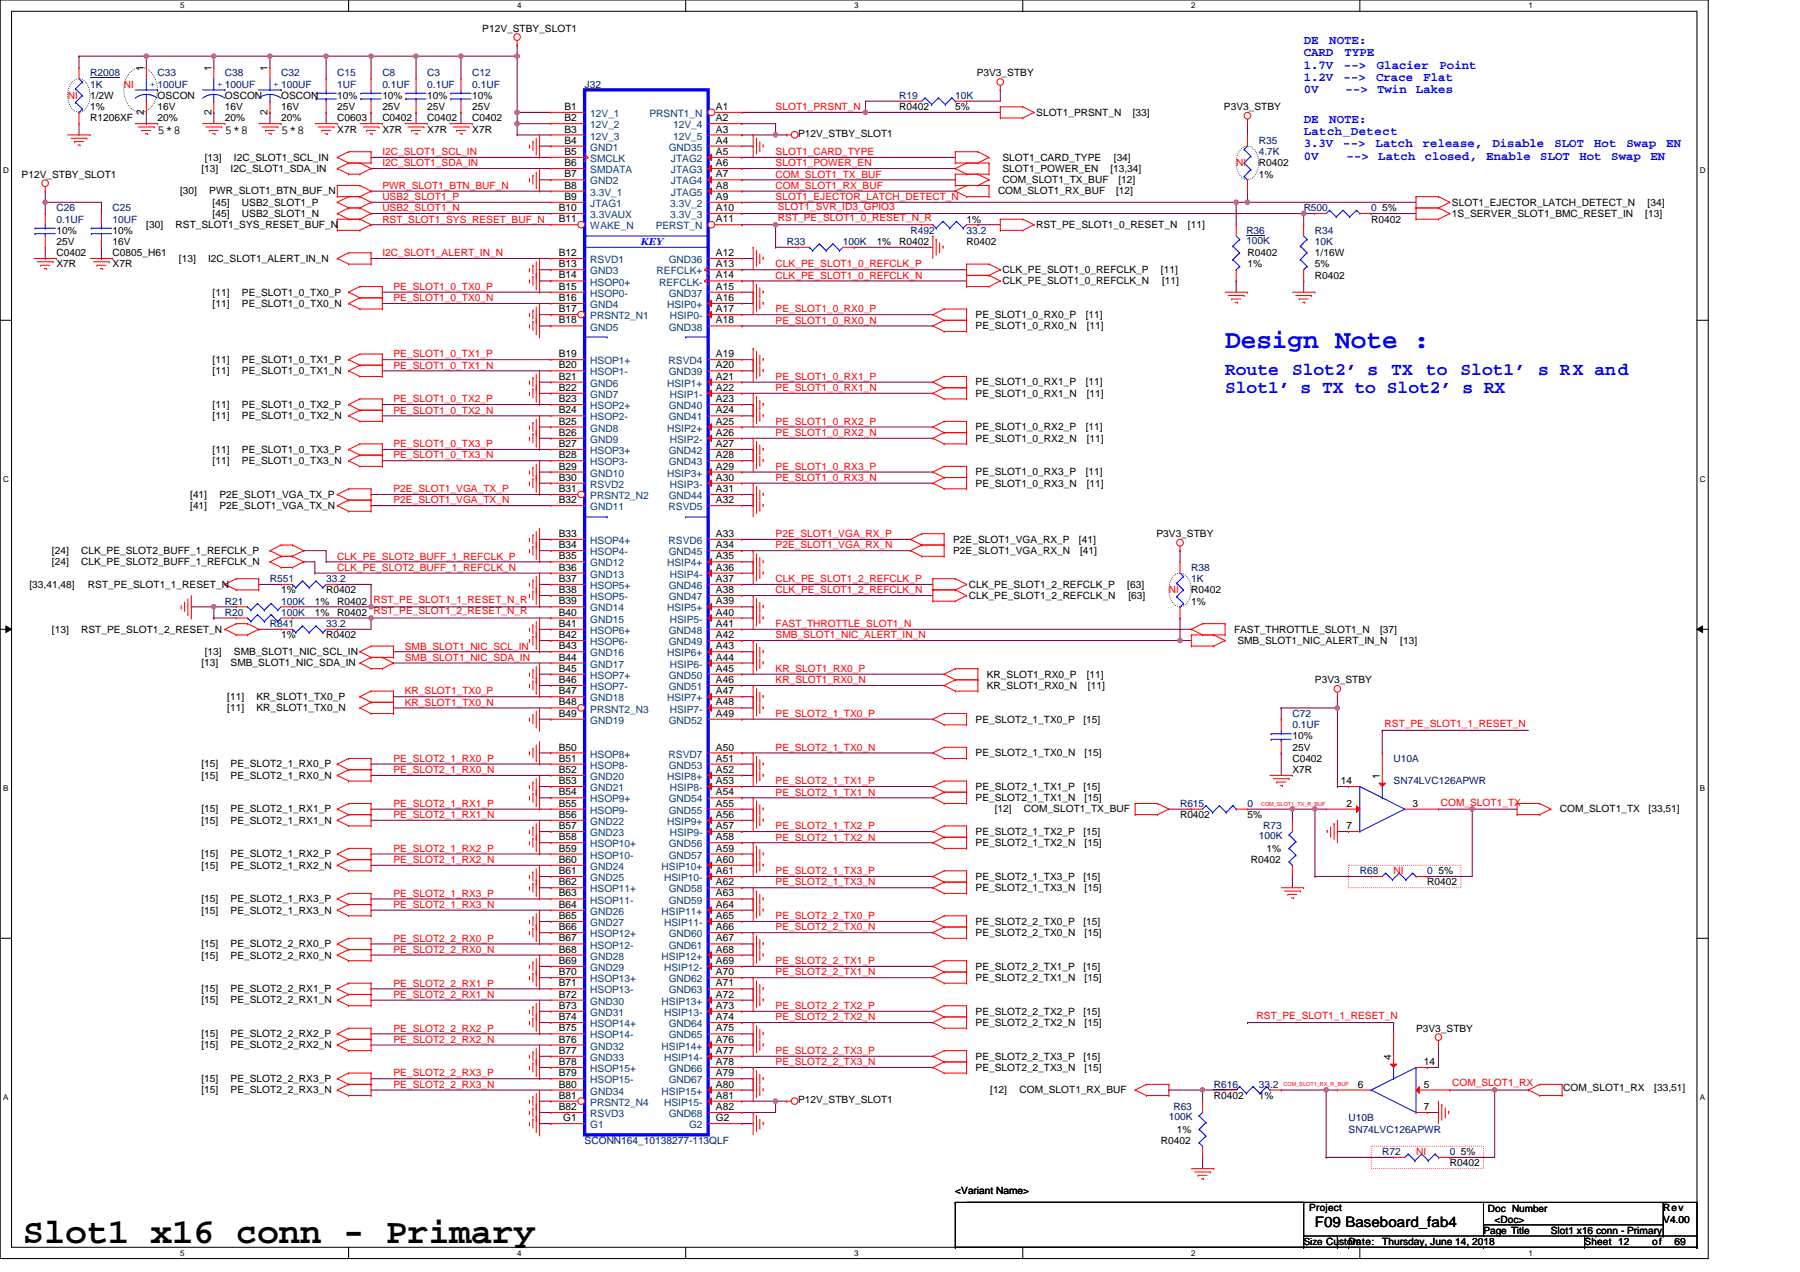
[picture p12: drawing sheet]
<svg xmlns="http://www.w3.org/2000/svg" width="297mm" height="210mm" viewBox="0 0 297 210" stroke-linecap="round" stroke-linejoin="round" font-family="sans-serif">
<defs><g id="words">
<text font-size="5.9" x="3.8" y="205.1">Slot1 x16 conn - Primary</text>
<text font-size="4.3" fill="#00f" x="202.2" y="57.4">Design Note :</text>
<g font-size="3" fill="#00f">
<text x="202.2" y="61.8">Route</text>
<text x="202.2" y="64.8">Slot1’ s TX to Slot2’ s RX</text>
<text x="213.2" y="61.8">Slot2’ s</text>
<text x="229.6" y="61.8">TX</text>
<text x="235.3" y="61.8">to</text>
<text x="241" y="61.8">Slot1’</text>
<text x="253.8" y="61.8">s RX and</text>
</g>
<text font-size="2.4" x="217" y="202.4">F09 Baseboard_fab4</text>
<g font-size="2" fill="#00f">
<text x="215.1" y="7.3">DE</text>
<text x="215.1" y="9.3">CARD</text>
<text x="215.1" y="11.3">1.7V</text>
<text x="219.4" y="7.3">NOTE:</text>
<text x="221.8" y="11.3">--&gt;</text>
<text x="221.9" y="9.3">TYPE</text>
<text x="227.2" y="11.3">Glacier</text>
<text x="237.6" y="11.3">Point</text>
<text x="215.1" y="13.4">1.2V</text>
<text x="215.1" y="15.4">0V</text>
<text x="221.7" y="13.4">--&gt;</text>
<text x="222.1" y="15.4">--&gt;</text>
<text x="227.1" y="13.4">Crace</text>
<text x="227.2" y="15.4">Twin</text>
<text x="233.7" y="15.4">Lakes</text>
<text x="234.9" y="13.4">Flat</text>
<text x="215.1" y="20.3">DE</text>
<text x="215.1" y="22.3">Latch_Detect</text>
<text x="219.4" y="20.3">NOTE:</text>
<text x="215.1" y="24.3">3.3V</text>
<text x="215.1" y="26.4">0V</text>
<text x="221.7" y="24.3">--&gt;</text>
<text x="222.2" y="26.4">--&gt;</text>
<text x="227" y="24.3">Latch</text>
<text x="227.5" y="26.4">Latch</text>
<text x="234.8" y="24.3">release,</text>
<text x="235.1" y="26.4">closed,</text>
<text x="245.3" y="26.4">Enable</text>
<text x="246.3" y="24.3">Disable</text>
<text x="254.2" y="26.4">SLOT</text>
<text x="256.5" y="24.3">SLOT</text>
<text x="260.6" y="26.4">Hot</text>
<text x="263.1" y="24.3">Hot</text>
<text x="265.9" y="26.4">Swap</text>
<text x="268.4" y="24.3">Swap</text>
<text x="272.4" y="26.4">EN</text>
<text x="275" y="24.3">EN</text>
</g>
<g font-size="2">
<text x="26" y="22">5*8</text>
<text x="37.1" y="22">5*8</text>
<text x="46.4" y="22">5*8</text>
</g>
<g font-size="1.7">
<text x="79.6" y="5.2">P12V_STBY_SLOT1</text>
<text x="23.7" y="11.7" transform="rotate(-90 23.7 11.7)">1</text>
<text x="34.9" y="11.7" transform="rotate(-90 34.9 11.7)">1</text>
<text x="44.2" y="11.7" transform="rotate(-90 44.2 11.7)">1</text>
<text x="14.9" y="16.3">1/2W</text>
<text x="26" y="16.3">OSCON</text>
<text x="37.1" y="16.3">OSCON</text>
<text x="46.4" y="16.3">OSCON</text>
<text x="55.7" y="16.3">10%</text>
<text x="63.1" y="16.3">10%</text>
<text x="70.5" y="16.3">10%</text>
<text x="77.9" y="16.3">10%</text>
<text x="161.2" y="12.6">P3V3_STBY</text>
<text x="14.9" y="18.2">1%</text>
<text x="14.9" y="20">R1206XF</text>
<text x="23.7" y="18.9" transform="rotate(-90 23.7 18.9)">2</text>
<text x="26" y="18.2">16V</text>
<text x="26" y="20">20%</text>
<text x="34.9" y="18.9" transform="rotate(-90 34.9 18.9)">2</text>
<text x="37.1" y="18.2">16V</text>
<text x="37.1" y="20">20%</text>
<text x="44.2" y="18.9" transform="rotate(-90 44.2 18.9)">2</text>
<text x="46.4" y="18.2">16V</text>
<text x="46.4" y="20">20%</text>
<text x="55.7" y="18.2">25V</text>
<text x="55.7" y="20">C0603</text>
<text x="55.7" y="21.9">X7R</text>
<text x="63.1" y="18.2">25V</text>
<text x="63.1" y="20">C0402</text>
<text x="63.1" y="21.9">X7R</text>
<text x="70.5" y="18.2">25V</text>
<text x="70.5" y="20">C0402</text>
<text x="70.5" y="21.9">X7R</text>
<text x="77.9" y="18.2">25V</text>
<text x="77.9" y="20">C0402</text>
<text x="77.9" y="21.9">X7R</text>
<text x="93.1" y="18.1">B1</text>
<text x="93.1" y="20">B2</text>
<text x="93.1" y="21.9">B3</text>
<text x="93.1" y="23.7">B4</text>
<text x="118.1" y="18.1">A1</text>
<text x="118.1" y="20">A2</text>
<text x="118.1" y="21.9">A3</text>
<text x="118.1" y="23.7">A4</text>
<text x="131.7" y="22.6">P12V_STBY_SLOT1</text>
<text x="148.4" y="18.2">R0402</text>
<text x="157.6" y="18.2">5%</text>
<text x="171" y="19.1">SLOT1_PRSNT_N</text>
<text x="186.9" y="19.1">[33]</text>
<text x="202" y="18.2">P3V3_STBY</text>
<text x="3.6" y="29.3">P12V_STBY_SLOT1</text>
<text x="33.2" y="28.4">[13]</text>
<text x="33.8" y="26.5">[13]</text>
<text x="38.1" y="28.4">I2C_SLOT1_SDA_IN</text>
<text x="38.6" y="26.5">I2C_SLOT1_SCL_IN</text>
<text x="93.1" y="25.6">B5</text>
<text x="93.1" y="27.4">B6</text>
<text x="93.1" y="29.3">B7</text>
<text x="118.1" y="25.6">A5</text>
<text x="118.1" y="27.4">A6</text>
<text x="118.1" y="29.3">A7</text>
<text x="165.4" y="26.5">SLOT1_CARD_TYPE</text>
<text x="165.4" y="28.4">SLOT1_POWER_EN</text>
<text x="183.2" y="28.4">[13,34]</text>
<text x="183.8" y="26.5">[34]</text>
<text x="207.7" y="27.5">R0402</text>
<text x="207.7" y="29.3">1%</text>
<text x="29.7" y="32.1">[30]</text>
<text x="34.5" y="32.1">PWR_SLOT1_BTN_BUF_N</text>
<text x="35.1" y="33.9">[45]</text>
<text x="35.1" y="35.8">[45]</text>
<text x="39.9" y="33.9">USB2_SLOT1_P</text>
<text x="39.9" y="35.8">USB2_SLOT1_N</text>
<text x="92.2" y="34.8">B10</text>
<text x="93.1" y="31.1">B8</text>
<text x="93.1" y="33">B9</text>
<text x="118.1" y="31.1">A8</text>
<text x="118.1" y="33">A9</text>
<text x="118.1" y="34.8">A10</text>
<text x="164.7" y="32.1">COM_SLOT1_RX_BUF</text>
<text x="165.4" y="30.2">COM_SLOT1_TX_BUF</text>
<text x="184.2" y="32.1">[12]</text>
<text x="184.5" y="30.2">[12]</text>
<text x="228.1" y="34.9">5%</text>
<text x="239.6" y="35.8">1S_SERVER_SLOT1_BMC_RESET_IN</text>
<text x="239.6" y="33.9">SLOT1_EJECTOR_LATCH_DETECT_N</text>
<text x="271.5" y="35.8">[13]</text>
<text x="271.9" y="33.9">[34]</text>
<text x="9.3" y="38.6">10%</text>
<text x="9.3" y="40.4">25V</text>
<text x="18.6" y="38.6">10%</text>
<text x="18.6" y="40.4">16V</text>
<text x="24.1" y="37.7">[30]</text>
<text x="29" y="37.7">RST_SLOT1_SYS_RESET_BUF_N</text>
<text x="92.2" y="36.7">B11</text>
<text x="118.1" y="36.7">A11</text>
<text x="144.7" y="40.4">1%</text>
<text x="148.4" y="40.4">R0402</text>
<text x="159.5" y="40.4">R0402</text>
<text x="159.5" y="36.7">1%</text>
<text x="171" y="37.7">RST_PE_SLOT1_0_RESET_N</text>
<text x="196" y="37.7">[11]</text>
<text x="226.3" y="36.7">R0402</text>
<text x="9.3" y="42.3">C0402</text>
<text x="9.3" y="44.1">X7R</text>
<text x="18.6" y="42.3">C0805_H61</text>
<text x="18.6" y="44.1">X7R</text>
<text x="29.5" y="43.2">[13]</text>
<text x="34.4" y="43.2">I2C_SLOT1_ALERT_IN_N</text>
<text x="92.2" y="42.2">B12</text>
<text x="92.2" y="44.1">B13</text>
<text x="92.2" y="46">B14</text>
<text x="92.2" y="47.8">B15</text>
<text x="118.1" y="42.2">A12</text>
<text x="118.1" y="44.1">A13</text>
<text x="118.1" y="46">A14</text>
<text x="118.1" y="47.8">A15</text>
<text x="165.4" y="45.1">CLK_PE_SLOT1_0_REFCLK_P</text>
<text x="165.4" y="46.9">CLK_PE_SLOT1_0_REFCLK_N</text>
<text x="191.6" y="45.1">[11]</text>
<text x="191.8" y="46.9">[11]</text>
<text x="205.9" y="42.3">R0402</text>
<text x="205.9" y="44.1">1%</text>
<text x="217" y="42.3">1/16W</text>
<text x="217" y="44.1">5%</text>
<text x="217" y="46">R0402</text>
<text x="35.1" y="48.8">[11]</text>
<text x="35.1" y="50.6">[11]</text>
<text x="39.9" y="48.8">PE_SLOT1_0_TX0_P</text>
<text x="39.9" y="50.6">PE_SLOT1_0_TX0_N</text>
<text x="92.2" y="49.7">B16</text>
<text x="92.2" y="51.5">B17</text>
<text x="92.2" y="53.4">B18</text>
<text x="118.1" y="49.7">A16</text>
<text x="118.1" y="51.5">A17</text>
<text x="118.1" y="53.4">A18</text>
<text x="161" y="52.5">PE_SLOT1_0_RX0_P</text>
<text x="179.2" y="52.5">[11]</text>
<text x="35.1" y="59.9">[11]</text>
<text x="39.9" y="59.9">PE_SLOT1_0_TX1_P</text>
<text x="92.2" y="58.9">B19</text>
<text x="118.1" y="58.9">A19</text>
<text x="161" y="54.3">PE_SLOT1_0_RX0_N</text>
<text x="179.3" y="54.3">[11]</text>
<text x="35.1" y="61.7">[11]</text>
<text x="39.9" y="61.7">PE_SLOT1_0_TX1_N</text>
<text x="92.2" y="60.8">B20</text>
<text x="92.2" y="62.7">B21</text>
<text x="92.2" y="64.5">B22</text>
<text x="118.1" y="60.8">A20</text>
<text x="118.1" y="62.7">A21</text>
<text x="118.1" y="64.5">A22</text>
<text x="161" y="63.6">PE_SLOT1_0_RX1_P</text>
<text x="161" y="65.5">PE_SLOT1_0_RX1_N</text>
<text x="179.2" y="63.6">[11]</text>
<text x="179.3" y="65.5">[11]</text>
<text x="35.1" y="67.3">[11]</text>
<text x="35.1" y="69.2">[11]</text>
<text x="39.9" y="67.3">PE_SLOT1_0_TX2_P</text>
<text x="39.9" y="69.2">PE_SLOT1_0_TX2_N</text>
<text x="92.2" y="66.4">B23</text>
<text x="92.2" y="68.2">B24</text>
<text x="92.2" y="70.1">B25</text>
<text x="92.2" y="71.9">B26</text>
<text x="118.1" y="66.4">A23</text>
<text x="118.1" y="68.2">A24</text>
<text x="118.1" y="70.1">A25</text>
<text x="118.1" y="71.9">A26</text>
<text x="161" y="71">PE_SLOT1_0_RX2_P</text>
<text x="179.2" y="71">[11]</text>
<text x="35.1" y="74.7">[11]</text>
<text x="35.1" y="76.6">[11]</text>
<text x="39.9" y="74.7">PE_SLOT1_0_TX3_P</text>
<text x="39.9" y="76.6">PE_SLOT1_0_TX3_N</text>
<text x="92.2" y="73.8">B27</text>
<text x="92.2" y="75.6">B28</text>
<text x="92.2" y="77.5">B29</text>
<text x="118.1" y="73.8">A27</text>
<text x="118.1" y="75.6">A28</text>
<text x="118.1" y="77.5">A29</text>
<text x="161" y="72.9">PE_SLOT1_0_RX2_N</text>
<text x="179.3" y="72.9">[11]</text>
<text x="31.4" y="82.1">[41]</text>
<text x="36.2" y="82.1">P2E_SLOT1_VGA_TX_P</text>
<text x="92.2" y="79.3">B30</text>
<text x="92.2" y="81.2">B31</text>
<text x="92.2" y="83">B32</text>
<text x="118.1" y="79.3">A30</text>
<text x="118.1" y="81.2">A31</text>
<text x="118.1" y="83">A32</text>
<text x="161" y="78.4">PE_SLOT1_0_RX3_P</text>
<text x="161" y="80.3">PE_SLOT1_0_RX3_N</text>
<text x="179.2" y="78.4">[11]</text>
<text x="179.3" y="80.3">[11]</text>
<text x="31.4" y="84">[41]</text>
<text x="36.2" y="84">P2E_SLOT1_VGA_TX_N</text>
<text x="92.2" y="88.6">B33</text>
<text x="118.1" y="88.6">A33</text>
<text x="157.3" y="89.6">P2E_SLOT1_VGA_RX_P</text>
<text x="178.1" y="89.6">[41]</text>
<text x="190.8" y="88.6">P3V3_STBY</text>
<text x="8.6" y="91.4">[24]</text>
<text x="8.6" y="93.3">[24]</text>
<text x="13.4" y="91.4">CLK_PE_SLOT2_BUFF_1_REFCLK_P</text>
<text x="13.4" y="93.3">CLK_PE_SLOT2_BUFF_1_REFCLK_N</text>
<text x="92.2" y="90.5">B34</text>
<text x="92.2" y="92.3">B35</text>
<text x="92.2" y="94.2">B36</text>
<text x="118.1" y="90.5">A34</text>
<text x="118.1" y="92.3">A35</text>
<text x="118.1" y="94.2">A36</text>
<text x="157.3" y="91.4">P2E_SLOT1_VGA_RX_N</text>
<text x="178.2" y="91.4">[41]</text>
<text x="4.9" y="97">[33,41,48]</text>
<text x="14.5" y="97">RST_PE_SLOT1_1_RESET_N</text>
<text x="46.4" y="97.9">1%</text>
<text x="52" y="99.8">1%</text>
<text x="52" y="101.6">1%</text>
<text x="53.8" y="97.9">R0402</text>
<text x="55.7" y="99.8">R0402</text>
<text x="55.7" y="101.6">R0402 RST_PE_SLOT1_2_RESET_N_R</text>
<text x="92.2" y="96">B37</text>
<text x="92.2" y="97.9">B38</text>
<text x="92.2" y="99.7">B39</text>
<text x="92.2" y="101.6">B40</text>
<text x="118.1" y="96">A37</text>
<text x="118.1" y="97.9">A38</text>
<text x="118.1" y="99.7">A39</text>
<text x="118.1" y="101.6">A40</text>
<text x="159.9" y="97">CLK_PE_SLOT1_2_REFCLK_P</text>
<text x="159.9" y="98.8">CLK_PE_SLOT1_2_REFCLK_N</text>
<text x="186" y="97">[63]</text>
<text x="186.2" y="98.8">[63]</text>
<text x="196.6" y="97.9">R0402</text>
<text x="196.6" y="99.8">1%</text>
<text x="8.6" y="104.4">[13]</text>
<text x="13.4" y="104.4">RST_PE_SLOT1_2_RESET_N</text>
<text x="46.4" y="105.3">1%</text>
<text x="53.8" y="105.3">R0402</text>
<text x="92.2" y="103.4">B41</text>
<text x="92.2" y="105.3">B42</text>
<text x="92.2" y="107.1">B43</text>
<text x="118.1" y="103.4">A41</text>
<text x="118.1" y="105.3">A42</text>
<text x="118.1" y="107.1">A43</text>
<text x="203.6" y="104.4">FAST_THROTTLE_SLOT1_N</text>
<text x="204.2" y="106.3">SMB_SLOT1_NIC_ALERT_IN_N</text>
<text x="227.8" y="104.4">[37]</text>
<text x="231.1" y="106.3">[13]</text>
<text x="33.2" y="110">[13]</text>
<text x="33.8" y="108.1">[13]</text>
<text x="38.1" y="110">SMB_SLOT1_NIC_SDA_IN</text>
<text x="38.6" y="108.1">SMB_SLOT1_NIC_SCL_IN</text>
<text x="92.2" y="109">B44</text>
<text x="92.2" y="110.9">B45</text>
<text x="92.2" y="112.7">B46</text>
<text x="118.1" y="109">A44</text>
<text x="118.1" y="110.9">A45</text>
<text x="118.1" y="112.7">A46</text>
<text x="162.9" y="111.8">KR_SLOT1_RX0_P</text>
<text x="162.9" y="113.7">KR_SLOT1_RX0_N</text>
<text x="179.3" y="111.8">[11]</text>
<text x="179.5" y="113.7">[11]</text>
<text x="217" y="112.7">P3V3_STBY</text>
<text x="37.5" y="115.5">[11]</text>
<text x="37.5" y="117.4">[11]</text>
<text x="42.3" y="115.5">KR_SLOT1_TX0_P</text>
<text x="42.3" y="117.4">KR_SLOT1_TX0_N</text>
<text x="92.2" y="114.6">B47</text>
<text x="92.2" y="116.4">B48</text>
<text x="92.2" y="118.3">B49</text>
<text x="118.1" y="114.6">A47</text>
<text x="118.1" y="116.4">A48</text>
<text x="118.1" y="118.3">A49</text>
<text x="161" y="119.2">PE_SLOT2_1_TX0_P</text>
<text x="178.8" y="119.2">[15]</text>
<text x="92.2" y="123.8">B50</text>
<text x="92.2" y="125.7">B51</text>
<text x="118.1" y="123.8">A50</text>
<text x="118.1" y="125.7">A51</text>
<text x="161" y="124.8">PE_SLOT2_1_TX0_N</text>
<text x="179" y="124.8">[15]</text>
<text x="213.3" y="122">10%</text>
<text x="213.3" y="123.9">25V</text>
<text x="213.3" y="125.7">C0402</text>
<text x="33.2" y="126.6">[15]</text>
<text x="33.2" y="128.5">[15]</text>
<text x="38.1" y="126.6">PE_SLOT2_1_RX0_P</text>
<text x="38.1" y="128.5">PE_SLOT2_1_RX0_N</text>
<text x="92.2" y="127.6">B52</text>
<text x="92.2" y="129.4">B53</text>
<text x="92.2" y="131.3">B54</text>
<text x="118.1" y="127.6">A52</text>
<text x="118.1" y="129.4">A53</text>
<text x="118.1" y="131.3">A54</text>
<text x="161" y="130.4">PE_SLOT2_1_TX1_P</text>
<text x="178.8" y="130.4">[15]</text>
<text x="213.3" y="127.6">X7R</text>
<text x="221.3" y="129.4">14</text>
<text x="227.7" y="128.5" transform="rotate(-90 227.7 128.5)">1</text>
<text x="33.2" y="134.1">[15]</text>
<text x="33.2" y="135.9">[15]</text>
<text x="38.1" y="134.1">PE_SLOT2_1_RX1_P</text>
<text x="38.1" y="135.9">PE_SLOT2_1_RX1_N</text>
<text x="92.2" y="133.1">B55</text>
<text x="92.2" y="135">B56</text>
<text x="92.2" y="136.8">B57</text>
<text x="118.1" y="133.1">A55</text>
<text x="118.1" y="135">A56</text>
<text x="118.1" y="136.8">A57</text>
<text x="161" y="132.2">PE_SLOT2_1_TX1_N</text>
<text x="161" y="137.8">PE_SLOT2_1_TX2_P</text>
<text x="164.1" y="134.1">[12]</text>
<text x="169" y="134.1">COM_SLOT1_TX_BUF</text>
<text x="178.8" y="137.8">[15]</text>
<text x="179" y="132.2">[15]</text>
<text x="194.7" y="135">R0402</text>
<text x="205.9" y="135">5%</text>
<text x="222.2" y="133.1">2</text>
<text x="222.2" y="136.8">7</text>
<text x="233.1" y="133.1">3</text>
<text x="257.4" y="134.1">COM_SLOT1_TX</text>
<text x="272.1" y="134.1">[33,51]</text>
<text x="33.2" y="141.5">[15]</text>
<text x="33.2" y="143.3">[15]</text>
<text x="38.1" y="141.5">PE_SLOT2_1_RX2_P</text>
<text x="38.1" y="143.3">PE_SLOT2_1_RX2_N</text>
<text x="92.2" y="138.7">B58</text>
<text x="92.2" y="140.5">B59</text>
<text x="92.2" y="142.4">B60</text>
<text x="118.1" y="138.7">A58</text>
<text x="118.1" y="140.5">A59</text>
<text x="118.1" y="142.4">A60</text>
<text x="161" y="139.6">PE_SLOT2_1_TX2_N</text>
<text x="179" y="139.6">[15]</text>
<text x="206.4" y="142.4">R0402</text>
<text x="209" y="140.5">1%</text>
<text x="33.2" y="148.9">[15]</text>
<text x="38.1" y="148.9">PE_SLOT2_1_RX3_P</text>
<text x="92.2" y="144.2">B61</text>
<text x="92.2" y="146.1">B62</text>
<text x="92.2" y="147.9">B63</text>
<text x="92.2" y="149.8">B64</text>
<text x="118.1" y="144.2">A61</text>
<text x="118.1" y="146.1">A62</text>
<text x="118.1" y="147.9">A63</text>
<text x="118.1" y="149.8">A64</text>
<text x="161" y="145.2">PE_SLOT2_1_TX3_P</text>
<text x="161" y="147">PE_SLOT2_1_TX3_N</text>
<text x="178.8" y="145.2">[15]</text>
<text x="179" y="147">[15]</text>
<text x="235.5" y="146.1">R0402</text>
<text x="237.4" y="144.3">5%</text>
<text x="33.2" y="150.7">[15]</text>
<text x="38.1" y="150.7">PE_SLOT2_1_RX3_N</text>
<text x="92.2" y="151.7">B65</text>
<text x="92.2" y="153.5">B66</text>
<text x="92.2" y="155.4">B67</text>
<text x="118.1" y="151.7">A65</text>
<text x="118.1" y="153.5">A66</text>
<text x="118.1" y="155.4">A67</text>
<text x="161" y="152.6">PE_SLOT2_2_TX0_P</text>
<text x="161" y="154.5">PE_SLOT2_2_TX0_N</text>
<text x="178.8" y="152.6">[15]</text>
<text x="179" y="154.5">[15]</text>
<text x="33.2" y="156.3">[15]</text>
<text x="33.2" y="158.2">[15]</text>
<text x="38.1" y="156.3">PE_SLOT2_2_RX0_P</text>
<text x="38.1" y="158.2">PE_SLOT2_2_RX0_N</text>
<text x="92.2" y="157.2">B68</text>
<text x="92.2" y="159.1">B69</text>
<text x="92.2" y="160.9">B70</text>
<text x="118.1" y="157.2">A68</text>
<text x="118.1" y="159.1">A69</text>
<text x="118.1" y="160.9">A70</text>
<text x="161" y="160">PE_SLOT2_2_TX1_P</text>
<text x="161" y="161.9">PE_SLOT2_2_TX1_N</text>
<text x="178.8" y="160">[15]</text>
<text x="179" y="161.9">[15]</text>
<text x="33.2" y="163.7">[15]</text>
<text x="33.2" y="165.6">[15]</text>
<text x="38.1" y="163.7">PE_SLOT2_2_RX1_P</text>
<text x="38.1" y="165.6">PE_SLOT2_2_RX1_N</text>
<text x="92.2" y="162.8">B71</text>
<text x="92.2" y="164.6">B72</text>
<text x="92.2" y="166.5">B73</text>
<text x="118.1" y="162.8">A71</text>
<text x="118.1" y="164.6">A72</text>
<text x="118.1" y="166.5">A73</text>
<text x="161" y="167.4">PE_SLOT2_2_TX2_P</text>
<text x="178.8" y="167.4">[15]</text>
<text x="33.2" y="171.2">[15]</text>
<text x="33.2" y="173">[15]</text>
<text x="38.1" y="171.2">PE_SLOT2_2_RX2_P</text>
<text x="38.1" y="173">PE_SLOT2_2_RX2_N</text>
<text x="92.2" y="168.3">B74</text>
<text x="92.2" y="170.2">B75</text>
<text x="92.2" y="172">B76</text>
<text x="92.2" y="173.9">B77</text>
<text x="118.1" y="168.3">A74</text>
<text x="118.1" y="170.2">A75</text>
<text x="118.1" y="172">A76</text>
<text x="118.1" y="173.9">A77</text>
<text x="161" y="169.3">PE_SLOT2_2_TX2_N</text>
<text x="179" y="169.3">[15]</text>
<text x="233.7" y="170.2">P3V3_STBY</text>
<text x="33.2" y="178.6">[15]</text>
<text x="38.1" y="178.6">PE_SLOT2_2_RX3_P</text>
<text x="92.2" y="175.7">B78</text>
<text x="92.2" y="177.6">B79</text>
<text x="92.2" y="179.5">B80</text>
<text x="118.1" y="175.7">A78</text>
<text x="118.1" y="177.6">A79</text>
<text x="118.1" y="179.5">A80</text>
<text x="161" y="174.9">PE_SLOT2_2_TX3_P</text>
<text x="161" y="176.7">PE_SLOT2_2_TX3_N</text>
<text x="178.8" y="174.9">[15]</text>
<text x="179" y="176.7">[15]</text>
<text x="224" y="179.5">6</text>
<text x="229.6" y="174.9" transform="rotate(-90 229.6 174.9)">4</text>
<text x="235" y="179.5">5</text>
<text x="235" y="175.7">14</text>
<text x="33.2" y="180.4">[15]</text>
<text x="38.1" y="180.4">PE_SLOT2_2_RX3_N</text>
<text x="92.2" y="181.3">B81</text>
<text x="92.2" y="183.2">B82</text>
<text x="93" y="185">G1</text>
<text x="118.1" y="181.3">A81</text>
<text x="118.1" y="183.2">A82</text>
<text x="118.1" y="185">G2</text>
<text x="131.7" y="182.1">P12V_STBY_SLOT1</text>
<text x="163.4" y="180.4">[12]</text>
<text x="168.2" y="180.4">COM_SLOT1_RX_BUF</text>
<text x="200.3" y="181.4">R0402</text>
<text x="207.7" y="181.4">1%</text>
<text x="235" y="183.2">7</text>
<text x="258" y="180">COM_SLOT1_RX</text>
<text x="273" y="180">[33,51]</text>
<text x="191.6" y="188.8">R0402</text>
<text x="194.2" y="186.9">1%</text>
<text x="241.1" y="190.6">5%</text>
<text x="157.6" y="197.1">&lt;Variant Name&gt;</text>
<text x="239.2" y="192.5">R0402</text>
<text x="216.1" y="199.9">Project</text>
<text x="244.8" y="203.6">Page Title</text>
<text x="245.6" y="200.1">Doc Number</text>
<text x="246.7" y="201.7">&lt;Doc&gt;</text>
<text x="255.9" y="203.6">Slot1 x16 conn - Primary</text>
<text x="274.5" y="201.7">V4.00</text>
<text x="274.5" y="199.9">Rev</text>
<text x="222.5" y="205.4">Date:</text>
<text x="228.1" y="205.4">Thursday, June 14, 2018</text>
<text x="261.5" y="205.4">Sheet 12</text>
<text x="272.6" y="205.4">of</text>
<text x="276.3" y="205.4">69</text>
</g>
<g font-size="1.7" fill="#f00">
<text x="11.2" y="16.3">NI</text>
<text x="20.4" y="14.5">NI</text>
<text x="128" y="18.2">SLOT1_PRSNT_N</text>
<text x="63.1" y="25.6">I2C_SLOT1_SCL_IN</text>
<text x="63.1" y="27.5">I2C_SLOT1_SDA_IN</text>
<text x="128" y="29.3">COM_SLOT1_TX_BUF</text>
<text x="128" y="25.6">SLOT1_CARD_TYPE</text>
<text x="128" y="27.5">SLOT1_POWER_EN</text>
<text x="204" y="27.5">NI</text>
<text x="63.1" y="31.2">PWR_SLOT1_BTN_BUF_N</text>
<text x="63.1" y="33">USB2_SLOT1_P</text>
<text x="63.1" y="34.9">USB2_SLOT1_N</text>
<text x="128" y="33">SLOT1_EJECTOR_LATCH_DETECT_N</text>
<text x="128" y="31.2">COM_SLOT1_RX_BUF</text>
<text x="128.4" y="34.6">SLOT1_SVR_ID3_GPIO3</text>
<text x="63.1" y="36.7">RST_SLOT1_SYS_RESET_BUF_N</text>
<text x="128.4" y="36.5">RST_PE_SLOT1_0_RESET_N_R</text>
<text x="63.1" y="42.3">I2C_SLOT1_ALERT_IN_N</text>
<text x="64.9" y="47.8">PE_SLOT1_0_TX0_P</text>
<text x="128" y="44.1">CLK_PE_SLOT1_0_REFCLK_P</text>
<text x="128" y="46">CLK_PE_SLOT1_0_REFCLK_N</text>
<text x="64.9" y="49.7">PE_SLOT1_0_TX0_N</text>
<text x="128" y="51.6">PE_SLOT1_0_RX0_P</text>
<text x="128" y="53.4">PE_SLOT1_0_RX0_N</text>
<text x="64.9" y="59">PE_SLOT1_0_TX1_P</text>
<text x="64.9" y="60.8">PE_SLOT1_0_TX1_N</text>
<text x="128" y="62.7">PE_SLOT1_0_RX1_P</text>
<text x="128" y="64.5">PE_SLOT1_0_RX1_N</text>
<text x="64.9" y="66.4">PE_SLOT1_0_TX2_P</text>
<text x="64.9" y="68.2">PE_SLOT1_0_TX2_N</text>
<text x="128" y="70.1">PE_SLOT1_0_RX2_P</text>
<text x="128" y="71.9">PE_SLOT1_0_RX2_N</text>
<text x="64.9" y="73.8">PE_SLOT1_0_TX3_P</text>
<text x="64.9" y="75.6">PE_SLOT1_0_TX3_N</text>
<text x="128" y="77.5">PE_SLOT1_0_RX3_P</text>
<text x="64.9" y="81.2">P2E_SLOT1_VGA_TX_P</text>
<text x="64.9" y="83.1">P2E_SLOT1_VGA_TX_N</text>
<text x="128" y="79.4">PE_SLOT1_0_RX3_N</text>
<text x="128" y="88.6">P2E_SLOT1_VGA_RX_P</text>
<text x="55.7" y="92.4">CLK_PE_SLOT2_BUFF_1_REFCLK_P</text>
<text x="55.7" y="94.2">CLK_PE_SLOT2_BUFF_1_REFCLK_N</text>
<text x="128" y="90.5">P2E_SLOT1_VGA_RX_N</text>
<text x="61.6" y="99.5">RST_PE_SLOT1_1_RESET_N_R</text>
<text x="128" y="96.1">CLK_PE_SLOT1_2_REFCLK_P</text>
<text x="128" y="97.9">CLK_PE_SLOT1_2_REFCLK_N</text>
<text x="192.9" y="97.9">NI</text>
<text x="66.8" y="107.2">SMB_SLOT1_NIC_SCL_IN</text>
<text x="128" y="105.3">SMB_SLOT1_NIC_ALERT_IN_N</text>
<text x="128" y="103.5">FAST_THROTTLE_SLOT1_N</text>
<text x="66.8" y="109">SMB_SLOT1_NIC_SDA_IN</text>
<text x="128" y="110.9">KR_SLOT1_RX0_P</text>
<text x="128" y="112.7">KR_SLOT1_RX0_N</text>
<text x="66.8" y="114.6">KR_SLOT1_TX0_P</text>
<text x="66.8" y="116.5">KR_SLOT1_TX0_N</text>
<text x="128" y="118.3">PE_SLOT2_1_TX0_P</text>
<text x="228.5" y="119.9">RST_PE_SLOT1_1_RESET_N</text>
<text x="64.9" y="125.7">PE_SLOT2_1_RX0_P</text>
<text x="128" y="123.9">PE_SLOT2_1_TX0_N</text>
<text x="64.9" y="127.6">PE_SLOT2_1_RX0_N</text>
<text x="128" y="129.4">PE_SLOT2_1_TX1_P</text>
<text x="128" y="131.3">PE_SLOT2_1_TX1_N</text>
<text x="64.9" y="133.1">PE_SLOT2_1_RX1_P</text>
<text x="64.9" y="135">PE_SLOT2_1_RX1_N</text>
<text x="128" y="136.8">PE_SLOT2_1_TX2_P</text>
<text x="237.8" y="132.9">COM_SLOT1_TX</text>
<text x="64.9" y="140.5">PE_SLOT2_1_RX2_P</text>
<text x="64.9" y="142.4">PE_SLOT2_1_RX2_N</text>
<text x="128" y="138.7">PE_SLOT2_1_TX2_N</text>
<text x="64.9" y="148">PE_SLOT2_1_RX3_P</text>
<text x="64.9" y="149.8">PE_SLOT2_1_RX3_N</text>
<text x="128" y="146.1">PE_SLOT2_1_TX3_N</text>
<text x="128" y="144.3">PE_SLOT2_1_TX3_P</text>
<text x="230" y="144.3">NI</text>
<text x="64.9" y="155.4">PE_SLOT2_2_RX0_P</text>
<text x="128" y="153.5">PE_SLOT2_2_TX0_N</text>
<text x="128" y="151.7">PE_SLOT2_2_TX0_P</text>
<text x="64.9" y="157.2">PE_SLOT2_2_RX0_N</text>
<text x="128" y="161">PE_SLOT2_2_TX1_N</text>
<text x="128" y="159.1">PE_SLOT2_2_TX1_P</text>
<text x="64.9" y="162.8">PE_SLOT2_2_RX1_P</text>
<text x="64.9" y="164.7">PE_SLOT2_2_RX1_N</text>
<text x="128" y="166.5">PE_SLOT2_2_TX2_P</text>
<text x="64.9" y="170.2">PE_SLOT2_2_RX2_P</text>
<text x="64.9" y="172.1">PE_SLOT2_2_RX2_N</text>
<text x="128" y="168.4">PE_SLOT2_2_TX2_N</text>
<text x="128" y="173.9">PE_SLOT2_2_TX3_P</text>
<text x="207.4" y="168.1">RST_PE_SLOT1_1_RESET_N</text>
<text x="64.9" y="177.6">PE_SLOT2_2_RX3_P</text>
<text x="64.9" y="179.5">PE_SLOT2_2_RX3_N</text>
<text x="128" y="175.8">PE_SLOT2_2_TX3_N</text>
<text x="239.6" y="179.3">COM_SLOT1_RX</text>
<text x="233.7" y="190.6">NI</text>
</g>
<g font-size="1.7" fill="#000080">
<text x="14.9" y="12.6">R2008</text>
<text x="14.9" y="14.5">1K</text>
<text x="26" y="12.6">C33</text>
<text x="37.1" y="12.6">C38</text>
<text x="46.4" y="12.6">C32</text>
<text x="55.7" y="12.6">C15</text>
<text x="55.7" y="14.5">1UF</text>
<text x="63.1" y="12.6">C8</text>
<text x="63.1" y="14.5">0.1UF</text>
<text x="70.5" y="12.6">C3</text>
<text x="70.5" y="14.5">0.1UF</text>
<text x="77.9" y="12.6">C12</text>
<text x="77.9" y="14.5">0.1UF</text>
<text x="96.5" y="14.5">J32</text>
<text x="148.4" y="16.3">R19</text>
<text x="157.6" y="16.3">10K</text>
<text x="207.7" y="23.7">R35</text>
<text x="207.7" y="25.6">4.7K</text>
<text x="9.3" y="34.9">C26</text>
<text x="18.6" y="34.9">C25</text>
<text x="215.1" y="34.9">R500</text>
<text x="226.3" y="34.9">0</text>
<text x="9.3" y="36.7">0.1UF</text>
<text x="18.6" y="36.7">10UF</text>
<text x="129.8" y="40.4">R33</text>
<text x="139.1" y="40.4">100K</text>
<text x="150.2" y="38.6">R492</text>
<text x="159.5" y="38.6">33.2</text>
<text x="205.7" y="38.6">R36</text>
<text x="205.7" y="40.2">100K</text>
<text x="217" y="38.6">R34</text>
<text x="217" y="40.4">10K</text>
<text x="196.6" y="94.2">R38</text>
<text x="37.1" y="99.8">R21</text>
<text x="37.1" y="101.6">R20</text>
<text x="44.6" y="96.1">R551</text>
<text x="46.4" y="99.8">100K</text>
<text x="46.4" y="101.6">100K</text>
<text x="53.8" y="96.1">33.2</text>
<text x="196.6" y="96.1">1K</text>
<text x="44.6" y="103.5">R841</text>
<text x="53.8" y="103.5">33.2</text>
<text x="213.3" y="118.3">C72</text>
<text x="213.3" y="120.2">0.1UF</text>
<text x="230" y="125.7">U10A</text>
<text x="230" y="129.4">SN74LVC126APWR</text>
<text x="194.7" y="133.1">R615</text>
<text x="205.9" y="133.1">0</text>
<text x="208.5" y="136.8">R73</text>
<text x="207.7" y="138.5">100K</text>
<text x="224.4" y="144.3">R68</text>
<text x="235.5" y="144.3">0</text>
<text x="200.3" y="179.5">R616</text>
<text x="207.7" y="179.5">33.2</text>
<text x="192.9" y="184.9">100K</text>
<text x="193.6" y="183.2">R63</text>
<text x="222.5" y="185.1">U10B</text>
<text x="96.5" y="188.8">SCONN164_10138277-113QLF</text>
<text x="222.5" y="186.9">SN74LVC126APWR</text>
<text x="228.1" y="190.6">R72</text>
<text x="239.2" y="190.6">0</text>
</g>
<g font-size="1.7" fill="#004080">
<text x="97.4" y="19.3">12V_1</text>
<text x="97.4" y="21.2">12V_2</text>
<text x="97.4" y="23">12V_3</text>
<text x="107.2" y="19.3">PRSNT1_N</text>
<text x="111.1" y="21.2">12V_4</text>
<text x="111.1" y="23">12V_5</text>
<text x="97.4" y="24.9">GND1</text>
<text x="97.4" y="26.7">SMCLK</text>
<text x="97.4" y="28.6">SMDATA</text>
<text x="110.4" y="24.9">GND35</text>
<text x="110.7" y="26.7">JTAG2</text>
<text x="110.7" y="28.6">JTAG3</text>
<text x="97.4" y="30.4">GND2</text>
<text x="97.4" y="32.3">3.3V_1</text>
<text x="97.4" y="34.1">JTAG1</text>
<text x="110.6" y="34.1">3.3V_2</text>
<text x="110.7" y="30.4">JTAG4</text>
<text x="110.7" y="32.3">JTAG5</text>
<text x="97.4" y="36">3.3VAUX</text>
<text x="97.4" y="37.8">WAKE_N</text>
<text x="108.2" y="37.8">PERST_N</text>
<text x="110.6" y="36">3.3V_3</text>
<text x="97.4" y="43.4">RSVD1</text>
<text x="97.4" y="45.3">GND3</text>
<text x="97.4" y="47.1">HSOP0+</text>
<text x="108.3" y="45.3">REFCLK+</text>
<text x="108.8" y="47.1">REFCLK-</text>
<text x="110.4" y="43.4">GND36</text>
<text x="97.4" y="49">HSOP0-</text>
<text x="97.4" y="50.8">GND4</text>
<text x="97.4" y="52.7">PRSNT2_N1</text>
<text x="110.1" y="50.8">HSIP0+</text>
<text x="110.4" y="49">GND37</text>
<text x="110.5" y="52.7">HSIP0-</text>
<text x="97.4" y="54.5">GND5</text>
<text x="110.4" y="54.5">GND38</text>
<text x="97.4" y="60.1">HSOP1+</text>
<text x="97.4" y="62">HSOP1-</text>
<text x="97.4" y="63.8">GND6</text>
<text x="97.4" y="65.7">GND7</text>
<text x="110.1" y="63.8">HSIP1+</text>
<text x="110.3" y="60.1">RSVD4</text>
<text x="110.4" y="62">GND39</text>
<text x="110.5" y="65.7">HSIP1-</text>
<text x="97.4" y="67.5">HSOP2+</text>
<text x="97.4" y="69.4">HSOP2-</text>
<text x="97.4" y="71.2">GND8</text>
<text x="110.1" y="71.2">HSIP2+</text>
<text x="110.4" y="67.5">GND40</text>
<text x="110.4" y="69.4">GND41</text>
<text x="97.4" y="73.1">GND9</text>
<text x="97.4" y="74.9">HSOP3+</text>
<text x="97.4" y="76.8">HSOP3-</text>
<text x="110.4" y="74.9">GND42</text>
<text x="110.4" y="76.8">GND43</text>
<text x="110.5" y="73.1">HSIP2-</text>
<text x="97.4" y="78.7">GND10</text>
<text x="97.4" y="80.5">RSVD2</text>
<text x="97.4" y="82.4">PRSNT2_N2</text>
<text x="110.1" y="78.7">HSIP3+</text>
<text x="110.4" y="82.4">GND44</text>
<text x="110.5" y="80.5">HSIP3-</text>
<text x="97.4" y="84.2">GND11</text>
<text x="97.4" y="89.8">HSOP4+</text>
<text x="110.3" y="84.2">RSVD5</text>
<text x="110.3" y="89.8">RSVD6</text>
<text x="97.4" y="91.6">HSOP4-</text>
<text x="97.4" y="93.5">GND12</text>
<text x="97.4" y="95.3">GND13</text>
<text x="110.1" y="93.5">HSIP4+</text>
<text x="110.4" y="91.6">GND45</text>
<text x="110.5" y="95.3">HSIP4-</text>
<text x="97.4" y="97.2">HSOP5+</text>
<text x="97.4" y="99">HSOP5-</text>
<text x="97.4" y="100.9">GND14</text>
<text x="110.1" y="100.9">HSIP5+</text>
<text x="110.4" y="97.2">GND46</text>
<text x="110.4" y="99">GND47</text>
<text x="97.4" y="102.7">GND15</text>
<text x="97.4" y="104.6">HSOP6+</text>
<text x="97.4" y="106.5">HSOP6-</text>
<text x="110.4" y="104.6">GND48</text>
<text x="110.4" y="106.5">GND49</text>
<text x="110.5" y="102.7">HSIP5-</text>
<text x="97.4" y="108.3">GND16</text>
<text x="97.4" y="110.2">GND17</text>
<text x="97.4" y="112">HSOP7+</text>
<text x="97.4" y="113.9">HSOP7-</text>
<text x="110.1" y="108.3">HSIP6+</text>
<text x="110.4" y="112">GND50</text>
<text x="110.4" y="113.9">GND51</text>
<text x="110.5" y="110.2">HSIP6-</text>
<text x="97.4" y="115.7">GND18</text>
<text x="97.4" y="117.6">PRSNT2_N3</text>
<text x="97.4" y="119.4">GND19</text>
<text x="110.1" y="115.7">HSIP7+</text>
<text x="110.4" y="119.4">GND52</text>
<text x="110.5" y="117.6">HSIP7-</text>
<text x="97.4" y="125">HSOP8+</text>
<text x="110.3" y="125">RSVD7</text>
<text x="97.4" y="126.9">HSOP8-</text>
<text x="97.4" y="128.7">GND20</text>
<text x="97.4" y="130.6">GND21</text>
<text x="110.1" y="128.7">HSIP8+</text>
<text x="110.4" y="126.9">GND53</text>
<text x="110.5" y="130.6">HSIP8-</text>
<text x="97.4" y="132.4">HSOP9+</text>
<text x="97.4" y="134.3">HSOP9-</text>
<text x="97.4" y="136.1">GND22</text>
<text x="97.4" y="138">GND23</text>
<text x="110.1" y="136.1">HSIP9+</text>
<text x="110.4" y="132.4">GND54</text>
<text x="110.4" y="134.3">GND55</text>
<text x="110.5" y="138">HSIP9-</text>
<text x="97.4" y="139.8">HSOP10+</text>
<text x="97.4" y="141.7">HSOP10-</text>
<text x="97.4" y="143.6">GND24</text>
<text x="109.2" y="143.6">HSIP10+</text>
<text x="110.4" y="139.8">GND56</text>
<text x="110.4" y="141.7">GND57</text>
<text x="97.4" y="145.4">GND25</text>
<text x="97.4" y="147.3">HSOP11+</text>
<text x="97.4" y="149.1">HSOP11-</text>
<text x="109.6" y="145.4">HSIP10-</text>
<text x="110.4" y="147.3">GND58</text>
<text x="110.4" y="149.1">GND59</text>
<text x="97.4" y="151">GND26</text>
<text x="97.4" y="152.8">GND27</text>
<text x="97.4" y="154.7">HSOP12+</text>
<text x="109.2" y="151">HSIP11+</text>
<text x="109.6" y="152.8">HSIP11-</text>
<text x="110.4" y="154.7">GND60</text>
<text x="97.4" y="156.5">HSOP12-</text>
<text x="97.4" y="158.4">GND28</text>
<text x="97.4" y="160.2">GND29</text>
<text x="109.2" y="158.4">HSIP12+</text>
<text x="109.6" y="160.2">HSIP12-</text>
<text x="110.4" y="156.5">GND61</text>
<text x="97.4" y="162.1">HSOP13+</text>
<text x="97.4" y="163.9">HSOP13-</text>
<text x="97.4" y="165.8">GND30</text>
<text x="97.4" y="167.6">GND31</text>
<text x="109.2" y="165.8">HSIP13+</text>
<text x="109.6" y="167.6">HSIP13-</text>
<text x="110.4" y="162.1">GND62</text>
<text x="110.4" y="163.9">GND63</text>
<text x="97.4" y="169.5">HSOP14+</text>
<text x="97.4" y="171.4">HSOP14-</text>
<text x="97.4" y="173.2">GND32</text>
<text x="109.2" y="173.2">HSIP14+</text>
<text x="110.4" y="169.5">GND64</text>
<text x="110.4" y="171.4">GND65</text>
<text x="97.4" y="175.1">GND33</text>
<text x="97.4" y="176.9">HSOP15+</text>
<text x="97.4" y="178.8">HSOP15-</text>
<text x="109.6" y="175.1">HSIP14-</text>
<text x="110.4" y="176.9">GND66</text>
<text x="110.4" y="178.8">GND67</text>
<text x="97.4" y="180.6">GND34</text>
<text x="97.4" y="182.5">PRSNT2_N4</text>
<text x="97.4" y="184.3">RSVD3</text>
<text x="109.2" y="180.6">HSIP15+</text>
<text x="109.6" y="182.5">HSIP15-</text>
<text x="110.4" y="184.3">GND68</text>
<text x="97.4" y="186.2">G1</text>
<text x="113.7" y="186.2">G2</text>
</g>
<text font-size="1.6" fill="#00f" x="105.7" y="40.4">KEY</text>
<text font-size="1.6" x="215.1" y="205.4">Size Custom</text>
<g font-size="1.5" fill="#00f">
<text x="24.7" y="14.4">+ 100UF</text>
<text x="35.8" y="14.4">+ 100UF</text>
<text x="45.1" y="14.4">+ 100UF</text>
</g>
<g font-size="1.3">
<text x="29.7" y="1.4">5</text>
<text x="85.3" y="1.4">4</text>
<text x="141" y="1.4">3</text>
<text x="196.6" y="1.4">2</text>
<text x="252.2" y="1.4">1</text>
<text x=".5" y="28.5">D</text>
<text x="280.5" y="28.5">D</text>
<text x=".5" y="79.5">C</text>
<text x="280.5" y="79.5">C</text>
<text x=".5" y="130.5">B</text>
<text x="280.5" y="130.5">B</text>
<text x=".5" y="181.5">A</text>
<text x="280.5" y="181.5">A</text>
<text x="29.7" y="207.2">5</text>
<text x="85.3" y="207.2">4</text>
<text x="141" y="207.2">3</text>
<text x="196.6" y="207.2">2</text>
<text x="252.2" y="207.2">1</text>
</g>
<g font-size=".9" fill="#f00">
<text x="208.1" y="132.9">COM_SLOT1_TX_R_BUF</text>
<text x="211.8" y="179.3">COM_SLOT1_RX_R_BUF</text>
</g>
</g></defs>
<path d="M0 0h281.9v207.7h-281.9zM1.9 1.9h278.1v203.9h-278.1z" fill="none" stroke="#000" stroke-width=".17"/>
<g fill="#fff">
<path d="M29.7 .2h.7v1.5h-.7z"/>
<path d="M29.7 206h.7v1.5h-.7z"/>
</g>
<path d="M57.5 0v1.9M57.5 205.8v1.9" fill="none" stroke="#000" stroke-width=".17"/>
<g fill="#fff">
<path d="M85.3 .2h.8v1.5h-.8z"/>
<path d="M85.3 206h.8v1.5h-.8z"/>
</g>
<path d="M113.2 0v1.9M113.2 205.8v1.9" fill="none" stroke="#000" stroke-width=".17"/>
<g fill="#fff">
<path d="M141 .2h.7v1.5h-.7z"/>
<path d="M141 206h.7v1.5h-.7z"/>
</g>
<path d="M168.8 0v1.9M168.8 205.8v1.9" fill="none" stroke="#000" stroke-width=".17"/>
<g fill="#fff">
<path d="M196.6 .2h.7v1.5h-.7z"/>
<path d="M196.6 206h.7v1.5h-.7z"/>
</g>
<path d="M224.4 0v1.9M224.4 205.8v1.9" fill="none" stroke="#000" stroke-width=".17"/>
<g fill="#fff">
<path d="M252.2 .2h.7v1.5h-.7z"/>
<path d="M252.2 206h.7v1.5h-.7z"/>
<path d="M.5 27.3h1v1.5h-1z"/>
<path d="M280.5 27.3h.9v1.5h-.9z"/>
<path d="M.5 78.3h1v1.5h-1z"/>
<path d="M280.5 78.3h.9v1.5h-.9z"/>
</g>
<path d="M0 52.9h1.9M280 52.9h1.9" fill="none" stroke="#000" stroke-width=".17"/>
<g fill="#fff">
<path d="M.5 129.3h.9v1.5h-.9z"/>
<path d="M280.5 129.3h.9v1.5h-.9z"/>
</g>
<path d="M0 103.8h1.9M1 103.3l.9 .5-.9 .6zM280 103.8l1-.5v1.1zM280 103.8h1.9" fill="none" stroke="#000" stroke-width=".17"/>
<path d="M1 103.3l.9 .5-.9 .6zM280 103.8l1-.5v1.1z" fill="#000"/>
<g fill="#fff">
<path d="M.5 180.3h.9v1.5h-.9z"/>
<path d="M280.5 180.3h.9v1.5h-.9z"/>
</g>
<path d="M0 154.8h1.9M280 154.8h1.9" fill="none" stroke="#000" stroke-width=".17"/>
<path d="M222.5 142.8h18.6v3.7h-18.6zM226.3 189.1h18.5v3.7h-18.5z" fill="none" stroke="#f00" stroke-width=".17" stroke-dasharray="0 .3"/>
<path d="M11.9 13.6a1.48 1.48 0 0 1 1.4-.6 1.48 1.48 0 0 1 1.2 1 3.6 3.6 0 0 1-.7 4.2 1.48 1.48 0 0 1-2.2-.7 3.8 3.8 0 0 1 .3-3.9zM21.7 11.8a2.39 2.39 0 0 1 3.8 1 4.4 4.4 0 0 1-1.2 5.4 2.58 2.58 0 0 1-3.6-1.9 4.5 4.5 0 0 1 1-4.5zM204.7 24.7a1.48 1.48 0 0 1 1.4-.6 1.48 1.48 0 0 1 1.2 1 3.6 3.6 0 0 1-.6 4.3 1.48 1.48 0 0 1-2.3-.8 3.8 3.8 0 0 1 .3-3.9zM193.6 95.2a1.47 1.47 0 0 1 1.4-.6 1.47 1.47 0 0 1 1.2 1 3.6 3.6 0 0 1-.7 4.2 1.48 1.48 0 0 1-2.2-.7 3.9 3.9 0 0 1 .3-3.9z" fill="none" stroke="#000" stroke-width=".17" stroke-dasharray="0 .3"/>
<path d="M85.3 22.3h.1M85.3 20.4h.1M85.3 22.3h5.6M85.3 20.4h5.6" fill="none" stroke="#800040" stroke-width=".17"/>
<circle cx="85.3" cy="20.4" r=".38" fill="#f0f"/>
<circle cx="85.3" cy="20.4" r=".38" fill="none" stroke="#f0f" stroke-width=".17"/>
<path d="M85.3 18.5h.1M85.3 9.3h.1M85.3 18.5h5.6M85.3 9.3v13M85.3 20.4h.1" fill="none" stroke="#800040" stroke-width=".17"/>
<circle cx="85.3" cy="18.5" r=".37" fill="#f0f"/>
<circle cx="85.3" cy="18.5" r=".37" fill="none" stroke="#f0f" stroke-width=".17"/>
<circle cx="85.3" cy="9.3" r=".37" fill="#f0f"/>
<circle cx="85.3" cy="9.3" r=".37" fill="none" stroke="#f0f" stroke-width=".17"/>
<path d="M128 20.4h.1M128 20.4v1.9" fill="none" stroke="#800040" stroke-width=".17"/>
<circle cx="128" cy="22.2" r=".36" fill="#f0f"/>
<circle cx="128" cy="22.2" r=".36" fill="none" stroke="#f0f" stroke-width=".17"/>
<g fill="none" stroke="#800040" stroke-width=".17">
<path d="M89 24.1h1.9M89 29.7h1.9M90.9 24.1h.1M90.9 29.7h.1M122.4 20.4h.1M122.4 22.3h.1M122.4 20.4h5.6M122.4 22.3h7.4M122.4 24.1h1.9M124.3 24.1h.1M129.8 22.3h.1M63.1 48.2h.1"/>
<path d="M63.1 50.1h.1M63.1 59.4h.1M63.1 48.2h27.8M63.1 50.1h27.8M63.1 59.4h27.8M89 44.5h1.9M89 46.4h1.9M89 51.9h1.9M89 53.8h1.9M90.9 44.5h.1M90.9 46.4h.1M90.9 51.9h.1"/>
<path d="M90.9 53.8h.1M122.4 48.2h1.9M122.4 50.1h1.9M122.4 59.4h1.9M122.4 42.7h1.9M124.3 42.7h.1M124.3 50.1h.1M124.3 48.2h.1M124.3 59.4h.1M63.1 61.2h.1M63.1 66.8h.1M63.1 68.6h.1"/>
<path d="M63.1 74.2h.1M63.1 76h.1M63.1 61.2h27.8M63.1 66.8h27.8M63.1 68.6h27.8M63.1 74.2h27.8M63.1 76h27.8M89 63.1h1.9M89 64.9h1.9M89 70.5h1.9M89 72.3h1.9M89 77.9h1.9"/>
<path d="M89 79.7h1.9M90.9 63.1h.1M90.9 64.9h.1M90.9 70.5h.1M90.9 72.3h.1M90.9 77.9h.1M90.9 79.7h.1M122.4 61.2h1.9M122.4 66.8h1.9M122.4 68.6h1.9M122.4 74.2h1.9M122.4 76h1.9"/>
<path d="M124.3 61.2h.1M124.3 68.6h.1M124.3 66.8h.1M124.3 74.2h.1M124.3 76h.1M61.2 81.6h.1M61.2 83.4h.1M61.2 81.6h29.7M61.2 83.4h29.7M89 89h1.9M89 90.9h1.9M89 96.4h1.9"/>
<path d="M89 98.3h1.9M90.9 89h.1M90.9 90.9h.1M90.9 96.4h.1M90.9 98.3h.1M122.4 81.6h1.9M122.4 83.4h1.9M122.4 92.7h1.9M122.4 94.6h1.9M124.3 83.4h.1M124.3 81.6h.1M124.3 92.7h.1"/>
<path d="M124.3 94.6h.1M48.3 100.1h.1M48.3 100.1h12.9M48.3 102h12.9M61.2 102h.1M64.9 107.5h.1M64.9 109.4h.1M64.9 115h.1M64.9 116.8h.1M64.9 107.5h26M64.9 109.4h26M64.9 115h26"/>
<path d="M64.9 116.8h26M89 103.8h1.9M89 105.7h1.9M89 111.3h1.9M89 113.1h1.9M89 118.7h1.9M90.9 103.8h.1M90.9 105.7h.1M90.9 111.3h.1M90.9 113.1h.1M90.9 118.7h.1M122.4 100.1h1.9"/>
<path d="M122.4 102h1.9M122.4 107.5h1.9M122.4 109.4h1.9M122.4 115h1.9M122.4 116.8h1.9M124.3 116.8h.1M124.3 115h.1M124.3 107.5h.1M124.3 109.4h.1M124.3 100.1h.1M124.3 102h.1M61.2 126.1h.1"/>
<path d="M61.2 128h.1M61.2 133.5h.1M61.2 135.4h.1M61.2 126.1h29.7M61.2 128h29.7M61.2 133.5h29.7M61.2 135.4h29.7M89 124.2h1.9M89 129.8h1.9M89 131.7h1.9M89 137.2h1.9M89 139.1h1.9"/>
<path d="M90.9 124.2h.1M90.9 129.8h.1M90.9 131.7h.1M90.9 137.2h.1M90.9 139.1h.1M122.4 126.1h1.9M122.4 128h1.9M122.4 133.5h1.9M122.4 135.4h1.9M124.3 126.1h.1M124.3 128h.1M124.3 133.5h.1"/>
<path d="M124.3 135.4h.1M89 144.6h1.9M89 146.5h1.9M89 152.1h1.9M89 153.9h1.9M89 159.5h1.9M90.9 144.6h.1M90.9 146.5h.1M90.9 152.1h.1M90.9 153.9h.1M90.9 159.5h.1M122.4 142.8h1.9"/>
<path d="M122.4 140.9h1.9M122.4 150.2h1.9M122.4 148.3h1.9M122.4 157.6h1.9M122.4 155.8h1.9M124.3 142.8h.1M124.3 140.9h.1M124.3 150.2h.1M124.3 148.3h.1M124.3 157.6h.1M124.3 155.8h.1M89 161.3h1.9"/>
<path d="M89 166.9h1.9M89 168.7h1.9M89 174.3h1.9M89 176.1h1.9M90.9 161.3h.1M90.9 166.9h.1M90.9 168.7h.1M90.9 174.3h.1M90.9 176.1h.1M122.4 165h1.9M122.4 163.2h1.9M122.4 172.4h1.9"/>
<path d="M122.4 170.6h1.9M122.4 178h1.9M122.4 179.9h1.9M124.3 165h.1M124.3 163.2h.1M124.3 172.4h.1M124.3 170.6h.1M124.3 178h.1M124.3 179.9h.1M89 181.7h1.9M89 183.6h1.9M90.9 181.7h.1"/>
<path d="M90.9 183.6h.1M128 181.7h.1M128 181.7v1.9"/>
</g>
<circle cx="128" cy="181.7" r=".36" fill="#f0f"/>
<circle cx="128" cy="181.7" r=".36" fill="none" stroke="#f0f" stroke-width=".17"/>
<g fill="none" stroke="#800040" stroke-width=".17">
<path d="M142.8 18.5h.1M142.8 18.5h22.3M61.2 26h.1M61.2 27.8h.1M61.2 31.5h.1M61.2 33.4h.1M61.2 35.2h.1M61.2 26h29.7M61.2 27.8h29.7M61.2 31.5h29.7M61.2 33.4h29.7M61.2 35.2h29.7"/>
<path d="M205.9 33.4h.1M205.9 33.4h27.8M61.2 42.7h.1M61.2 42.7h29.7M122.4 44.5h.1M122.4 46.4h.1M122.4 51.9h.1M122.4 53.8h.1M122.4 44.5h37.1M122.4 46.4h37.1M122.4 51.9h31.5M122.4 53.8h31.5"/>
<path d="M122.4 63.1h.1M122.4 64.9h.1M122.4 70.5h.1M122.4 72.3h.1M122.4 77.9h.1M122.4 79.7h.1M122.4 63.1h31.5M122.4 64.9h31.5M122.4 70.5h31.5M122.4 72.3h31.5M122.4 77.9h31.5M122.4 79.7h31.5"/>
<path d="M122.4 89h.1M122.4 90.9h.1M122.4 89h27.8M122.4 90.9h27.8M122.4 111.3h.1M122.4 113.1h.1M122.4 118.7h.1M122.4 111.3h33.4M122.4 113.1h33.4M122.4 118.7h31.5M194.7 105.7h.1M194.7 105.7h1.9"/>
<path d="M122.4 124.2h.1M122.4 129.8h.1M122.4 131.7h.1M122.4 137.2h.1M122.4 139.1h.1M122.4 124.2h31.5M122.4 129.8h31.5M122.4 131.7h31.5M122.4 137.2h31.5M122.4 139.1h31.5M122.4 183.6h.1M122.4 181.7h.1"/>
<path d="M122.4 183.6h5.6M122.4 181.7h7.4M129.8 181.7h.1"/>
</g>
<circle cx="205.9" cy="33.4" r=".37" fill="#f0f"/>
<circle cx="205.9" cy="33.4" r=".37" fill="none" stroke="#f0f" stroke-width=".17"/>
<path d="M122.4 35.2h.1M122.4 35.2h92.7" fill="none" stroke="#800040" stroke-width=".17"/>
<circle cx="215.1" cy="35.2" r=".37" fill="#f0f"/>
<circle cx="215.1" cy="35.2" r=".37" fill="none" stroke="#f0f" stroke-width=".17"/>
<g fill="none" stroke="#800040" stroke-width=".17">
<path d="M122.4 29.7h.1M122.4 31.5h.1M122.4 29.7h35.2M122.4 31.5h35.2M220.7 115h.1M220.7 115v1.8M213.3 133.5h.1M213.3 133.5h5.5M213.3 133.5v1.9M217 133.5h.1M220.7 129.8h.1M220.7 129.8h1.8"/>
<path d="M228.1 120.5h.1M228.1 120.5v3.7M205.9 168.7h.1M205.9 168.7h24.1M218.8 179.9h.1M218.8 179.9h1.9M230 168.7h.1M230 168.7v1.9M235.5 176.1h.1M237.4 172.4h.1M237.4 172.4v3.7h-1.9M198.5 191h.1"/>
<path d="M198.5 191v1.8M235.5 183.6h.1M235.5 183.6h1.9"/>
</g>
<circle cx="217" cy="133.5" r=".36" fill="#f0f"/>
<circle cx="217" cy="133.5" r=".36" fill="none" stroke="#f0f" stroke-width=".17"/>
<path d="M211.4 116.8h.1M211.4 116.8v1.9M211.4 116.8h9.3M220.7 116.8h.1M220.7 116.8v13M211.4 124.2h.1M211.4 124.2v3.8M228.1 120.5h.1M228.1 120.5h24.1" fill="none" stroke="#800040" stroke-width=".17"/>
<circle cx="220.7" cy="116.8" r=".36" fill="#f0f"/>
<circle cx="220.7" cy="116.8" r=".36" fill="none" stroke="#f0f" stroke-width=".17"/>
<path d="M217 133.5h.1M217 133.5v11.1M242.9 133.5h.1M242.9 133.5h7.5M213.3 144.6h.1M213.3 144.6v1.9M217 144.6h.1M217 144.6h9.3M235.5 144.6h.1M235.5 144.6h7.4M198.5 179.9h.1M198.5 179.9v1.8" fill="none" stroke="#800040" stroke-width=".17"/>
<circle cx="242.9" cy="133.5" r=".37" fill="#f0f"/>
<circle cx="242.9" cy="133.5" r=".37" fill="none" stroke="#f0f" stroke-width=".17"/>
<path d="M220.7 137.2h.1M220.7 137.2h1.8M242.9 133.5h.1M242.9 133.5v11.1M218.8 179.9h.1M218.8 179.9v11.1M246.7 179.9h.1M246.7 179.9h5.5M246.7 179.9v11.1h-7.5M218.8 191h.1M218.8 191h11.2M239.2 191h.1" fill="none" stroke="#800040" stroke-width=".17"/>
<circle cx="246.6" cy="179.9" r=".36" fill="#f0f"/>
<circle cx="246.6" cy="179.9" r=".36" fill="none" stroke="#f0f" stroke-width=".17"/>
<g fill="none" stroke="#800040" stroke-width=".17">
<path d="M122.4 18.5h.1M142.8 16.7h.1M142.8 16.7h7.4M142.8 16.7v1.8h-20.4M159.5 16.7h.1M165.1 14.8h.1M165.1 14.8v1.9h-5.6M237.4 133.5h.1M237.4 133.5h5.5M122.4 153.9h.1M122.4 159.5h.1M122.4 152.1h.1"/>
<path d="M122.4 146.5h.1M122.4 144.6h.1M122.4 153.9h31.5M122.4 159.5h31.5M122.4 152.1h31.5M122.4 146.5h31.5M122.4 144.6h31.5M122.4 168.7h.1M122.4 176.1h.1M122.4 174.3h.1M122.4 166.9h.1M122.4 161.3h.1"/>
<path d="M122.4 168.7h31.5M122.4 176.1h31.5M122.4 174.3h31.5M122.4 166.9h31.5M122.4 161.3h31.5M198.5 179.9h.1M198.5 179.9h3.7M239.2 179.9h.1M239.2 179.9h7.5"/>
</g>
<circle cx="142.8" cy="18.5" r=".36" fill="#f0f"/>
<circle cx="142.8" cy="18.5" r=".36" fill="none" stroke="#f0f" stroke-width=".17"/>
<g fill="none" stroke="#800040" stroke-width=".17">
<path d="M35.3 100.1h.1M35.3 100.1h3.7M61.2 140.9h.1M61.2 142.8h.1M61.2 148.3h.1M61.2 150.2h.1M61.2 155.8h.1M61.2 157.6h.1M61.2 140.9h29.7M61.2 142.8h29.7M61.2 148.3h29.7M61.2 150.2h29.7"/>
<path d="M61.2 155.8h29.7M61.2 157.6h29.7M61.2 163.2h.1M61.2 165h.1M61.2 170.6h.1M61.2 172.4h.1M61.2 178h.1M61.2 179.9h.1M61.2 163.2h29.7M61.2 165h29.7M61.2 170.6h29.7M61.2 172.4h29.7"/>
<path d="M61.2 178h29.7M61.2 179.9h29.7"/>
</g>
<circle cx="35.3" cy="100.1" r=".36" fill="#f0f"/>
<circle cx="35.3" cy="100.1" r=".36" fill="none" stroke="#f0f" stroke-width=".17"/>
<path d="M61.2 37.1h.1M61.2 37.1h29.7M194.7 90.9h.1M194.7 90.9v1.8M35.3 102h.1M35.3 102h3.7M194.7 102h.1M194.7 102v3.7" fill="none" stroke="#800040" stroke-width=".17"/>
<circle cx="194.7" cy="105.7" r=".36" fill="#f0f"/>
<circle cx="194.7" cy="105.7" r=".36" fill="none" stroke="#f0f" stroke-width=".17"/>
<g fill="none" stroke="#800040" stroke-width=".17">
<path d="M35.3 18.5h.1M35.3 9.3h.1M35.3 9.3v1.8M35.3 18.5v1.9M35.3 9.3h9.3M44.6 9.3h.1M44.6 9.3v1.8M76.1 9.3h.1M76.1 9.3h9.2M122.4 37.1h.1M122.4 37.1h5.6M128 37.1h.1"/>
<path d="M128 37.1v3.7M128 40.8h.1M128 40.8h3.7M141 40.8h.1M141 40.8h12.9M50.1 90.9h.1M50.1 90.9h3.7M122.4 105.7h.1M122.4 105.7h72.3"/>
</g>
<circle cx="44.5" cy="9.3" r=".36" fill="#f0f"/>
<circle cx="44.5" cy="9.3" r=".36" fill="none" stroke="#f0f" stroke-width=".17"/>
<circle cx="35.3" cy="9.3" r=".36" fill="#f0f"/>
<circle cx="35.3" cy="9.3" r=".36" fill="none" stroke="#f0f" stroke-width=".17"/>
<path d="M44.6 18.5h.1M44.6 18.5v1.9M53.8 9.3h.1M53.8 9.3h14.9M61.2 9.3h.1M61.2 18.5h.1M61.2 9.3v3.7M61.2 18.5v1.9M68.7 9.3h.1M68.7 18.5h.1M68.7 9.3v3.7M68.7 18.5v1.9" fill="none" stroke="#800040" stroke-width=".17"/>
<circle cx="61.2" cy="9.3" r=".36" fill="#f0f"/>
<circle cx="61.2" cy="9.3" r=".36" fill="none" stroke="#f0f" stroke-width=".17"/>
<path d="M44.6 9.3h.1M44.6 9.3h9.2M53.8 9.3h.1M53.8 18.5h.1M53.8 9.3v3.7M53.8 18.5v1.9" fill="none" stroke="#800040" stroke-width=".17"/>
<circle cx="53.8" cy="9.3" r=".36" fill="#f0f"/>
<circle cx="53.8" cy="9.3" r=".36" fill="none" stroke="#f0f" stroke-width=".17"/>
<path d="M68.7 9.3h.1M68.7 9.3h7.4M76.1 9.3h.1M76.1 18.5h.1M76.1 9.3v3.7M76.1 18.5v1.9" fill="none" stroke="#800040" stroke-width=".17"/>
<circle cx="76.1" cy="9.3" r=".37" fill="#f0f"/>
<circle cx="76.1" cy="9.3" r=".37" fill="none" stroke="#f0f" stroke-width=".17"/>
<circle cx="68.6" cy="9.3" r=".36" fill="#f0f"/>
<circle cx="68.6" cy="9.3" r=".36" fill="none" stroke="#f0f" stroke-width=".17"/>
<path d="M85.3 7.4h.1M85.3 7.4v1.9M7.5 35.2h.1M7.5 33.4v1.8" fill="none" stroke="#800040" stroke-width=".17"/>
<circle cx="7.4" cy="33.4" r=".36" fill="#f0f"/>
<circle cx="7.4" cy="33.4" r=".36" fill="none" stroke="#f0f" stroke-width=".17"/>
<g fill="none" stroke="#800040" stroke-width=".17">
<path d="M7.5 33.4h.1M7.5 31.5v1.9M7.5 33.4h9.2v1.8M16.7 35.2h.1M128 37.1h.1M128 37.1h24.1M161.4 37.1h.1M161.4 37.1h3.7M7.5 42.7h.1M7.5 40.8v1.9M16.7 42.7h.1M16.7 40.8v1.9"/>
<path d="M122.4 103.8h.1M122.4 103.8h74.2"/>
</g>
<circle cx="128" cy="37.1" r=".36" fill="#f0f"/>
<circle cx="128" cy="37.1" r=".36" fill="none" stroke="#f0f" stroke-width=".17"/>
<g fill="none" stroke="#800040" stroke-width=".17">
<path d="M215.1 35.2h.1M215.1 35.2h1.9M215.1 35.2v1.9M226.3 35.2h.1M226.3 35.2h7.4M204 46.4h.1M204 46.4v1.8M215.1 46.4h.1M215.1 46.4v1.8M61.2 96.4h.1M61.2 96.4v3.7M61.2 100.1h.1"/>
<path d="M61.2 100.1h29.7"/>
</g>
<circle cx="61.2" cy="100.1" r=".36" fill="#f0f"/>
<circle cx="61.2" cy="100.1" r=".36" fill="none" stroke="#f0f" stroke-width=".17"/>
<g fill="none" stroke="#800040" stroke-width=".17">
<path d="M42.7 96.4h.1M42.7 96.4h3.7M55.7 96.4h.1M55.7 96.4h5.5M31.6 100.1h.1M31.6 100.1h3.7M42.7 103.8h.1M42.7 103.8h3.7M55.7 103.8h.1M61.2 102h.1M61.2 102v1.8h-5.5M61.2 102h29.7"/>
<path d="M90.9 102h.1M89 185.4h1.9M90.9 185.4h.1M122.4 185.4h.1M122.4 185.4h1.9"/>
</g>
<circle cx="61.2" cy="102" r=".36" fill="#f0f"/>
<circle cx="61.2" cy="102" r=".36" fill="none" stroke="#f0f" stroke-width=".17"/>
<g fill="none" stroke="#800040" stroke-width=".17">
<path d="M24.1 9.3h.1M24.1 9.3v1.8M122.4 26h.1M122.4 27.8h.1M122.4 26h35.2M122.4 27.8h35.2M50.1 92.7h.1M50.1 92.7h1.9v1.9M52 94.6h.1M52 94.6h38.9M53.8 92.7h.1M53.8 92.7h37.1"/>
<path d="M53.8 90.9v1.8M90.9 92.7h.1M90.9 94.6h.1M122.4 96.4h.1M122.4 98.3h.1M122.4 96.4h31.5M122.4 98.3h31.5"/>
</g>
<circle cx="24.1" cy="9.3" r=".36" fill="#f0f"/>
<circle cx="24.1" cy="9.3" r=".36" fill="none" stroke="#f0f" stroke-width=".17"/>
<path d="M24.1 9.3h.1M24.1 9.3h11.2M122.4 33.4h.1M204 33.4h.1M204 33.4v3.7M205.9 20.4h.1M205.9 31.5h.1M205.9 20.4v1.9M205.9 31.5v1.9h-83.5" fill="none" stroke="#800040" stroke-width=".17"/>
<circle cx="204" cy="33.4" r=".36" fill="#f0f"/>
<circle cx="204" cy="33.4" r=".36" fill="none" stroke="#f0f" stroke-width=".17"/>
<path d="M192.9 133.5h3.7M196.6 133.5h.1M205.9 133.5h7.4M213.3 133.5h.1" fill="none" stroke="#800040" stroke-width=".17"/>
<circle cx="213.3" cy="133.5" r=".36" fill="#f0f"/>
<circle cx="213.3" cy="133.5" r=".36" fill="none" stroke="#f0f" stroke-width=".17"/>
<path d="M211.4 179.9h.1M211.4 179.9h7.4" fill="none" stroke="#800040" stroke-width=".17"/>
<circle cx="218.8" cy="179.9" r=".36" fill="#f0f"/>
<circle cx="218.8" cy="179.9" r=".36" fill="none" stroke="#f0f" stroke-width=".17"/>
<path d="M192.9 179.9h.1M192.9 179.9h5.6" fill="none" stroke="#800040" stroke-width=".17"/>
<circle cx="198.4" cy="179.9" r=".36" fill="#f0f"/>
<circle cx="198.4" cy="179.9" r=".36" fill="none" stroke="#f0f" stroke-width=".17"/>
<path d="M13 9.3h.1M13 9.3v1.8M13 9.3h11.1M24.1 9.3h.1M24.1 18.5v1.9M13 22.3h.1M13 20.4v1.9M24.1 20.4h.1M35.3 102h.1M35.3 100.1v1.9" fill="none" stroke="#800040" stroke-width=".17"/>
<g fill="none" stroke="#f00" stroke-width=".17">
<path d="M35.3 11.1h.1M35.3 18.5h.1M35.3 11.1v1.9M35.3 16.7v1.8M61.2 18.5h.1M61.2 13h.1M61.2 13v1.8M61.2 16.7v1.8M68.7 18.5h.1M68.7 13h.1M68.7 13v1.8M68.7 16.7v1.8"/>
<path d="M85.3 7.4h.1M85.3 6.7v.7M90.9 18.5h.1M90.9 18.5h5.6M150.2 16.7h.1M150.2 16.7h1.9M157.6 16.7h1.9M159.5 16.7h.1M165.1 19.5h.1M165.1 17.6h.1M165.1 14.8h.1M165.1 17.6h3.7"/>
<path d="M165.1 19.5h3.7M165.1 14.1v.7M165.1 17.6v1.9M168.8 17.6h.1M168.8 19.5h.1M168.8 17.6l1.8 .9M170.6 18.5h.1M170.6 18.5l-1.8 1M205.9 19.7v.7M7.5 31.5h.1M7.5 30.8v.7M11.2 22.3h3.7"/>
<path d="M11.7 22.8h2.6M12.3 23.4h.1M12.3 23.4h1.5M12.8 23.9h.4M13.2 23.9h.1M14.3 22.8h.1M14.9 22.3h.1M22.3 20.4h3.7M22.9 21h2.6M23.4 21.5h.1M23.4 21.5h1.5M24 22.1h.3"/>
<path d="M24.3 22.1h.1M25.5 21h.1M26 20.4h.1M33.4 20.4h3.7M34 21h2.6M34.5 21.5h.1M34.5 21.5h1.5M35.1 22.1h.4M35.5 22.1h.1M36.6 21h.1M37.1 20.4h.1M42.7 20.4h3.7"/>
<path d="M43.2 21h2.6M43.8 21.5h.1M43.8 21.5h1.5M44.4 22.1h.3M44.7 22.1h.1M45.8 21h.1M46.4 20.4h.1M52 20.4h3.7M52.5 21h2.6M53.1 21.5h.1M53.1 21.5h1.5M53.6 22.1h.4"/>
<path d="M54 22.1h.1M55.1 21h.1M55.7 26h.1M55.7 27.8h.1M55.7 30.6h.1M55.7 32.4h.1M55.7 33.4h.1M55.7 35.2h.1M55.7 36.2h.1M55.7 38h.1M55.7 20.4h.1M55.7 26l1.8 .9"/>
<path d="M55.7 27.8l1.8 .9M55.7 32.4h3.7M55.7 30.6h3.7M55.7 30.6v1.8M55.7 36.2v1.8M55.7 33.4l1.8 .9M55.7 36.2h3.7M55.7 35.2l1.8 1M55.7 38h3.7M57.5 25h.1M57.5 26.9h.1M57.5 28.7h.1"/>
<path d="M57.5 32.4h.1M57.5 34.3h.1M57.5 36.2h.1M57.5 25h3.7M57.5 25l-1.8 1M57.5 26.9h3.7M57.5 26.9l-1.8 .9M57.5 28.7h1.9M57.5 32.4l-1.8 1M57.5 34.3h1.9M57.5 34.3l-1.8 .9M59.4 26.9h.1"/>
<path d="M59.4 28.7h.1M59.4 32.4h.1M59.4 30.6h.1M59.4 34.3h.1M59.4 36.2h.1M59.4 38h.1M59.4 26.9l1.8 .9M59.4 30.6l1.8 .9M59.4 32.4l1.8 1M59.4 34.3l1.8 .9M59.4 36.2l1.8 .9M59.4 20.4h3.7"/>
<path d="M59.9 21h2.6M60.5 21.5h.1M60.5 21.5h1.5M61 22.1h.4M61.2 26.9h.1M61.2 25h.1M61.2 27.8h.1M61.2 31.5h.1M61.2 33.4h.1M61.2 35.2h.1M61.2 37.1h.1M61.2 25v1.9"/>
<path d="M61.2 27.8l-1.8 .9M61.2 31.5l-1.8 .9M61.2 33.4l-1.8 .9M61.2 35.2l-1.8 1M61.2 37.1l-1.8 .9M61.4 22.1h.1M62.5 21h.1M63.1 20.4h.1M66.8 20.4h3.7M67.3 21h2.7M67.9 21.5h.1M67.9 21.5h1.5"/>
<path d="M68.5 22.1h.3M68.8 22.1h.1M70 21h.1M70.5 20.4h.1M74.2 20.4h3.7M74.8 21h2.6M75.3 21.5h.1M75.3 21.5h1.5M75.9 22.1h.4M76.3 22.1h.1M77.4 21h.1M77.9 20.4h.1"/>
<path d="M87.4 24.3h.1M87.4 29.9h.1M87.4 23.9v.4M87.4 29.5v.4M87.9 23.4h.1M87.9 28.9h.1M87.9 23.4v1.4M87.9 28.9v1.5M88.5 25.4h.1M88.5 31h.1M88.5 22.8v2.6M88.5 28.4v2.6"/>
<path d="M89 26h.1M89 31.5h.1M89 22.3v3.7M89 27.8v3.7M90.9 20.4h.1M90.9 22.3h.1M90.9 24.1h.1M90.9 26h.1M90.9 27.8h.1M90.9 29.7h.1M90.9 31.5h.1M90.9 33.4h.1"/>
<path d="M90.9 35.2h.1M90.9 22.3h5.6M90.9 20.4h5.6M90.9 35.2h5.6M90.9 24.1h5.6M90.9 26h5.6M90.9 27.8h5.6M90.9 29.7h5.6M90.9 31.5h5.6M90.9 33.4h5.6M96.5 26.5h.1M96.5 25.4l.5 .6"/>
<path d="M97 26h.1M97 26l-.5 .5M124.3 22.3h.1M124.3 22.3v3.7M124.8 22.8h.1M124.8 22.8v2.6M125.4 24.8h.1M125.4 23.4v1.4M125.9 23.9h.1M125.9 23.9v.4M129.8 22.3h.1M129.8 22.3h.8"/>
<path d="M153.9 38.9h.1M153.9 38.9v3.8M154.5 39.5h.1M154.5 39.5v2.6M157.6 30.6h.1M157.6 28.7h.1M157.6 31.5h.1M157.6 26.9h.1M157.6 25h.1M157.6 27.8h.1M157.6 25h3.8M157.6 26.9h5.6"/>
<path d="M157.6 28.7h5.6M157.6 30.6h5.6M157.6 25v1.9M157.6 28.7v1.9M157.6 31.5l1.9 .9M157.6 27.8l1.9 .9M159.5 32.4h.1M159.5 30.6h.1M159.5 26.9h.1M159.5 28.7h.1M159.5 32.4h3.7M159.5 30.6l-1.9 .9"/>
<path d="M159.5 26.9l-1.9 .9M161.4 28.7h.1M161.4 30.6h.1M161.4 25h.1M161.4 26.9h.1M161.4 28.7l1.8 1M161.4 25l1.8 1M163.2 29.7h.1M163.2 30.6h.1M163.2 32.4h.1M163.2 26h.1M163.2 26.9h.1"/>
<path d="M163.2 28.7h.1M163.2 29.7l-1.8 .9M163.2 26.9v1.8M163.2 30.6v1.8M163.2 26l-1.8 .9M165.1 38h.1M165.1 36.2h.1M165.1 36.2h3.7M165.1 38h3.7M165.1 36.2v1.8M168.8 36.2h.1M168.8 38h.1"/>
<path d="M168.8 36.2l1.8 .9M170.6 37.1h.1M170.6 37.1l-1.8 .9M205.9 20.4h.1M205.9 22.3h.1M205.9 31.5h.1M205.9 22.3v1.8M205.9 29.7v1.8M215.1 37.1h.1M215.1 37.1v1.8M217 35.2h.1M217 35.2h1.8"/>
<path d="M224.4 35.2h1.9M226.3 35.2h.1M233.7 36.2h.1M233.7 34.3h.1M233.7 32.4h.1M233.7 32.4h3.7M233.7 34.3h3.7M233.7 36.2h3.7M233.7 32.4v3.8M237.4 34.3h.1M237.4 36.2h.1M237.4 32.4h.1"/>
<path d="M237.4 34.3l1.8 .9M237.4 32.4l1.8 1M239.2 35.2h.1M239.2 33.4h.1M239.2 35.2l-1.8 1M239.2 33.4l-1.8 .9M5.6 42.7h3.7M6.2 43.2h2.6M6.7 43.8h.1M6.7 43.8h1.5M7.3 44.3h.4M7.7 44.3h.1"/>
<path d="M8.8 43.2h.1M9.3 42.7h.1M14.9 42.7h3.7M15.4 43.2h2.6M16 43.8h.1M16 43.8h1.5M16.5 44.3h.4M16.9 44.3h.1M18 43.2h.1M18.6 42.7h.1M55.7 42.7h.1M55.7 42.7l1.8 .9"/>
<path d="M57.5 48.2h.1M57.5 50.1h.1M57.5 59.4h.1M57.5 41.7h.1M57.5 43.6h.1M57.5 48.2l1.9 .9M57.5 50.1l1.9 .9M57.5 59.4l1.9 .9M57.5 41.7h3.7M57.5 41.7l-1.8 1M57.5 43.6h3.7M59.4 47.3h.1"/>
<path d="M59.4 49.1h.1M59.4 51h.1M59.4 58.4h.1M59.4 47.3h3.7M59.4 47.3l-1.9 .9M59.4 49.1h3.7M59.4 49.1l-1.9 1M59.4 51h3.7M59.4 58.4h3.7M59.4 58.4l-1.9 1M61.2 43.6h.1M61.2 41.7h.1"/>
<path d="M61.2 41.7v1.9M63.1 49.1h.1M63.1 47.3h.1M63.1 51h.1M63.1 58.4h.1M63.1 47.3v3.7M63.1 58.4v3.7M87.4 44.7h.1M87.4 46.5h.1M87.4 52.1h.1M87.4 54h.1M87.4 44.3v.4"/>
<path d="M87.4 46.2v.3M87.4 51.7v.4M87.4 53.6v.4M87.9 43.8h.1M87.9 45.6h.1M87.9 51.2h.1M87.9 53h.1M87.9 43.8v1.5M87.9 45.6v1.5M87.9 51.2v1.5M87.9 53v1.5M88.5 45.8h.1"/>
<path d="M88.5 47.7h.1M88.5 53.2h.1M88.5 55.1h.1M88.5 43.2v4.5M88.5 50.6v4.5M89 46.4h.1M89 48.2h.1M89 53.8h.1M89 55.6h.1M89 42.7v5.5M89 50.1v5.5M124.3 40.8h.1"/>
<path d="M124.3 48.2h.1M124.3 46.4h.1M124.3 57.5h.1M124.3 59.4h.1M124.3 40.8v3.7M124.3 46.4v5.5M124.3 57.5v5.6M124.8 41.4h.1M124.8 48.8h.1M124.8 46.9h.1M124.8 58h.1M124.8 59.9h.1"/>
<path d="M124.8 41.4v2.6M124.8 46.9v4.5M124.8 58v4.5M125.4 43.4h.1M125.4 50.8h.1M125.4 49h.1M125.4 41.9v1.5M125.4 47.5v1.5M125.4 49.3v1.5M125.4 58.6v1.5M125.9 42.5h.1M125.9 49.9h.1"/>
<path d="M125.9 48h.1M125.9 59.2h.1M125.9 42.5v.3M125.9 48v.4M125.9 49.9v.3M125.9 59.2v.3M153.9 51.9h.1M153.9 53.8h.1M153.9 51.9l1.9 1M153.9 53.8l1.9 .9M155.1 41.6h.1M155.1 40.1v1.5"/>
<path d="M155.6 40.6h.1M155.6 40.6v.4M155.8 52.9h.1M155.8 51h.1M155.8 54.7h.1M155.8 51h3.7M155.8 52.9h3.7M155.8 51l-1.9 .9M155.8 54.7h3.7M155.8 52.9l-1.9 .9M159.5 51h.1M159.5 52.9h.1"/>
<path d="M159.5 54.7h.1M159.5 45.4h.1M159.5 43.6h.1M159.5 47.3h.1M159.5 47.3h3.7M159.5 43.6v3.7M159.5 51v3.7M159.5 43.6h3.7M159.5 45.4h3.7M163.2 43.6h.1M163.2 45.4h.1M163.2 47.3h.1"/>
<path d="M163.2 43.6l1.9 .9M163.2 45.4l1.9 1M165.1 44.5h.1M165.1 46.4h.1M165.1 46.4l-1.9 .9M165.1 44.5l-1.9 .9M202.2 48.2h3.7M202.7 48.8h2.6M203.3 49.3h.1M203.3 49.3h1.4M203.8 49.9h.4M204.2 49.9h.1"/>
<path d="M205.3 48.8h.1M205.9 48.2h.1M213.3 48.2h3.7M213.8 48.8h2.6M214.4 49.3h.1M214.4 49.3h1.5M214.9 49.9h.4M215.1 46.4h.1M215.1 44.5v1.9M215.3 49.9h.1M216.4 48.8h.1M217 48.2h.1"/>
<path d="M57.5 61.2h.1M57.5 66.8h.1M57.5 68.6h.1M57.5 74.2h.1M57.5 76h.1M57.5 61.2l1.9 .9M57.5 66.8l1.9 .9M57.5 68.6l1.9 .9M57.5 74.2l1.9 .9M57.5 76l1.9 1M59.4 60.3h.1M59.4 62.1h.1"/>
<path d="M59.4 65.8h.1M59.4 67.7h.1M59.4 69.5h.1M59.4 73.3h.1M59.4 75.1h.1M59.4 77h.1M59.4 60.3h3.7M59.4 60.3l-1.9 .9M59.4 62.1h3.7M59.4 65.8h3.7M59.4 65.8l-1.9 1M59.4 67.7h3.7"/>
<path d="M59.4 67.7l-1.9 .9M59.4 69.5h3.7M59.4 73.3h3.7M59.4 73.3l-1.9 .9M59.4 75.1h3.7M59.4 75.1l-1.9 .9M59.4 77h3.7M63.1 60.3h.1M63.1 62.1h.1M63.1 67.7h.1M63.1 65.8h.1M63.1 69.5h.1"/>
<path d="M63.1 75.1h.1M63.1 73.3h.1M63.1 77h.1M63.1 65.8v3.7M63.1 73.3v3.7M87.4 63.2h.1M87.4 65.1h.1M87.4 72.5h.1M87.4 70.7h.1M87.4 78.1h.1M87.4 79.9h.1M87.4 62.9v.3"/>
<path d="M87.4 64.7v.4M87.4 70.3v.4M87.4 72.1v.4M87.4 77.7v.4M87.4 79.5v.4M87.9 62.3h.1M87.9 64.2h.1M87.9 71.6h.1M87.9 69.7h.1M87.9 77.2h.1M87.9 79h.1M87.9 62.3v1.5"/>
<path d="M87.9 64.2v1.4M87.9 69.7v1.5M87.9 71.6v1.5M87.9 77.2v1.4M87.9 79v1.5M88.5 64.3h.1M88.5 66.2h.1M88.5 73.6h.1M88.5 71.8h.1M88.5 79.2h.1M88.5 61.7v4.5M88.5 69.2v4.4"/>
<path d="M88.5 76.6v4.4M89 64.9h.1M89 66.8h.1M89 74.2h.1M89 72.3h.1M89 79.7h.1M89 61.2v5.6M89 68.6v5.6M89 76v5.6M124.3 64.9h.1M124.3 66.8h.1M124.3 74.2h.1"/>
<path d="M124.3 72.3h.1M124.3 79.7h.1M124.3 64.9v5.6M124.3 72.3v5.6M124.3 79.7v5.6M124.8 65.5h.1M124.8 67.3h.1M124.8 74.7h.1M124.8 72.9h.1M124.8 65.5v4.4M124.8 72.9v4.4M125.4 60.1h.1"/>
<path d="M125.4 61.9h.1M125.4 67.5h.1M125.4 69.4h.1M125.4 76.8h.1M125.4 74.9h.1M125.4 60.5v1.4M125.4 66v1.5M125.4 67.9v1.5M125.4 73.4v1.5M125.4 75.3v1.5M125.9 61h.1M125.9 66.6h.1"/>
<path d="M125.9 68.4h.1M125.9 75.8h.1M125.9 74h.1M125.9 61v.4M125.9 66.6v.4M125.9 68.4v.4M125.9 74v.4M125.9 75.8v.4M153.9 63.1h.1M153.9 64.9h.1M153.9 70.5h.1M153.9 72.3h.1"/>
<path d="M153.9 77.9h.1M153.9 79.7h.1M153.9 63.1l1.9 .9M153.9 64.9l1.9 .9M153.9 70.5l1.9 .9M153.9 72.3l1.9 1M153.9 77.9l1.9 .9M153.9 79.7l1.9 1M155.8 64h.1M155.8 62.1h.1M155.8 65.8h.1M155.8 71.4h.1"/>
<path d="M155.8 69.5h.1M155.8 73.3h.1M155.8 78.8h.1M155.8 77h.1M155.8 62.1h3.7M155.8 64h3.7M155.8 62.1l-1.9 1M155.8 65.8h3.7M155.8 64l-1.9 .9M155.8 69.5h3.7M155.8 73.3h3.7M155.8 77h3.7"/>
<path d="M155.8 71.4h3.7M155.8 69.5l-1.9 1M155.8 71.4l-1.9 .9M155.8 78.8h3.7M155.8 77l-1.9 .9M155.8 78.8l-1.9 .9M159.5 62.1h.1M159.5 64h.1M159.5 65.8h.1M159.5 69.5h.1M159.5 71.4h.1M159.5 73.3h.1"/>
<path d="M159.5 77h.1M159.5 78.8h.1M159.5 62.1v3.7M159.5 69.5v3.8M159.5 77v3.7M29.9 99.9v.4M30.5 99.4h.1M30.5 99.4v1.5M31 98.8v2.6M31.6 98.3v3.7M37.1 96.4h.1M37.1 96.4l1.9 .9"/>
<path d="M39 95.5h.1M39 97.3h.1M39 95.5h3.7M39 95.5l-1.9 .9M39 97.3h3.7M42.7 97.3h.1M42.7 95.5h.1M42.7 95.5v1.8M44.6 90.9h.1M44.6 92.7h.1M44.6 90.9l1.8 .9M44.6 92.7l1.8 .9"/>
<path d="M46.4 89.9h.1M46.4 91.8h.1M46.4 93.6h.1M46.4 89.9h1.9M46.4 91.8h1.9M46.4 89.9l-1.8 1M46.4 91.8l-1.8 .9M46.4 93.6h1.9M48.3 89.9h.1M48.3 91.8h.1M48.3 93.6h.1M48.3 89.9l1.8 1"/>
<path d="M48.3 91.8l1.8 .9M50.1 90.9h.1M50.1 92.7h.1M50.1 90.9l-1.8 .9M50.1 92.7l-1.8 .9M55.7 81.6h.1M55.7 83.4h.1M55.7 81.6l1.8 .9M55.7 83.4l1.8 1M57.5 80.7h.1M57.5 82.5h.1M57.5 84.4h.1"/>
<path d="M57.5 80.7h3.7M57.5 80.7l-1.8 .9M57.5 82.5h3.7M57.5 82.5l-1.8 .9M57.5 84.4h3.7M61.2 82.5h.1M61.2 80.7h.1M61.2 84.4h.1M61.2 80.7v3.7M87.4 89.2h.1M87.4 91.1h.1M87.4 96.6h.1"/>
<path d="M87.4 98.5h.1M87.4 88.8v.4M87.4 90.7v.4M87.4 96.2v.4M87.4 98.1v.4M87.9 88.3h.1M87.9 90.1h.1M87.9 95.7h.1M87.9 97.5h.1M87.9 88.3v1.4M87.9 90.1v1.5M87.9 95.7v1.5"/>
<path d="M87.9 97.5v1.5M88.5 81h.1M88.5 90.3h.1M88.5 92.2h.1M88.5 97.7h.1M88.5 99.6h.1M88.5 87.7v4.5M88.5 95.1v4.5M89 81.6h.1M89 90.9h.1M89 92.7h.1M89 98.3h.1"/>
<path d="M89 87.2v5.5M89 94.6v5.5M124.3 81.6h.1M124.3 98.3h.1M124.3 92.7h.1M124.3 90.9h.1M124.3 90.9v5.5M124.3 98.3v5.5M124.8 82.1h.1M124.8 80.3h.1M124.8 98.8h.1M124.8 93.3h.1"/>
<path d="M124.8 91.4h.1M124.8 80.3v4.5M124.8 91.4v4.5M124.8 98.8v4.5M125.4 84.2h.1M125.4 82.3h.1M125.4 95.3h.1M125.4 93.5h.1M125.4 80.9v1.4M125.4 82.7v1.5M125.4 92v1.5M125.4 93.8v1.5"/>
<path d="M125.4 99.4v1.5M125.9 83.3h.1M125.9 81.4h.1M125.9 99.9h.1M125.9 94.4h.1M125.9 92.5h.1M125.9 81.4v.4M125.9 83.3v.3M125.9 92.5v.4M125.9 94.4v.4M125.9 99.9v.4M150.2 89h.1"/>
<path d="M150.2 90.9h.1M150.2 89l1.9 .9M150.2 90.9l1.9 .9M152.1 89.9h.1M152.1 88.1h.1M152.1 91.8h.1M152.1 89.9h3.7M152.1 88.1l-1.9 .9M152.1 88.1h3.7M152.1 91.8h3.7M152.1 89.9l-1.9 1M153.9 97.3h.1"/>
<path d="M153.9 95.5h.1M153.9 99.2h.1M153.9 95.5h3.7M153.9 97.3h3.7M153.9 95.5v3.7M153.9 99.2h3.7M155.8 80.7h.1M155.8 88.1h.1M155.8 89.9h.1M155.8 91.8h.1M155.8 80.7h3.7M155.8 88.1v3.7"/>
<path d="M157.6 95.5h.1M157.6 97.3h.1M157.6 99.2h.1M157.6 95.5l1.9 .9M157.6 97.3l1.9 1M159.5 80.7h.1M159.5 96.4h.1M159.5 98.3h.1M159.5 96.4l-1.9 .9M159.5 98.3l-1.9 .9M194.7 90.9h.1M194.7 92.7h.1"/>
<path d="M194.7 90.1v.8M194.7 92.7v1.9M29.9 100.3h.1M31 101.4h.1M31.6 102h.1M37.1 103.8h.1M37.1 103.8l1.9 1M39 102.9h.1M39 104.8h.1M39 104.8h1.8M39 102.9h1.8M39 102.9l-1.9 .9"/>
<path d="M40.8 102.9h.1M40.8 104.8h.1M40.8 102.9l1.9 .9M42.7 103.8h.1M42.7 103.8l-1.9 1M59.4 107.5h.1M59.4 115h.1M59.4 116.8h.1M59.4 109.4h.1M59.4 107.5l1.8 1M59.4 115l1.8 .9M59.4 116.8l1.8 1"/>
<path d="M59.4 109.4l1.8 .9M61.2 106.6h.1M61.2 108.5h.1M61.2 114h.1M61.2 115.9h.1M61.2 117.8h.1M61.2 110.3h.1M61.2 106.6h3.7M61.2 106.6l-1.8 .9M61.2 108.5h3.7M61.2 114h3.7M61.2 114l-1.8 1"/>
<path d="M61.2 115.9h3.7M61.2 115.9l-1.8 .9M61.2 117.8h3.7M61.2 108.5l-1.8 .9M61.2 110.3h1.9M63.1 108.5h.1M63.1 110.3h.1M63.1 108.5l1.8 .9M64.9 108.5h.1M64.9 106.6h.1M64.9 115.9h.1M64.9 114h.1"/>
<path d="M64.9 117.8h.1M64.9 109.4h.1M64.9 106.6v1.9M64.9 114v3.8M64.9 109.4l-1.8 .9M87.4 104h.1M87.4 105.9h.1M87.4 111.4h.1M87.4 113.3h.1M87.4 118.9h.1M87.4 103.7v.3M87.4 105.5v.4"/>
<path d="M87.4 111.1v.3M87.4 112.9v.4M87.4 118.5v.4M87.9 103.1h.1M87.9 105h.1M87.9 110.5h.1M87.9 112.4h.1M87.9 117.9h.1M87.9 103.1v1.5M87.9 105v1.4M87.9 110.5v1.5M87.9 112.4v1.5"/>
<path d="M87.9 117.9v1.5M88.5 105.1h.1M88.5 107h.1M88.5 112.6h.1M88.5 114.4h.1M88.5 120h.1M88.5 102.6v4.4M88.5 110v4.4M88.5 117.4v2.6M89 100.1h.1M89 105.7h.1M89 107.5h.1"/>
<path d="M89 113.1h.1M89 115h.1M89 102v5.5M89 109.4v5.6M89 116.8v3.7M124.3 115h.1M124.3 113.1h.1M124.3 107.5h.1M124.3 105.7h.1M124.3 100.1h.1M124.3 105.7v5.6M124.3 113.1v5.6"/>
<path d="M124.8 115.5h.1M124.8 113.7h.1M124.8 108.1h.1M124.8 106.3h.1M124.8 100.7h.1M124.8 106.3v4.4M124.8 113.7v4.4M125.4 117.6h.1M125.4 115.7h.1M125.4 110.2h.1M125.4 108.3h.1M125.4 102.7h.1"/>
<path d="M125.4 100.9h.1M125.4 101.2v1.5M125.4 106.8v1.5M125.4 108.7v1.5M125.4 114.2v1.5M125.4 116.1v1.5M125.9 116.6h.1M125.9 114.8h.1M125.9 109.2h.1M125.9 107.4h.1M125.9 101.8h.1M125.9 101.8v.4"/>
<path d="M125.9 107.4v.3M125.9 109.2v.4M125.9 114.8v.3M125.9 116.6v.4M153.9 118.7h.1M153.9 118.7l1.9 .9M155.8 111.3h.1M155.8 113.1h.1M155.8 119.6h.1M155.8 117.8h.1M155.8 117.8h3.7M155.8 111.3l1.8 .9"/>
<path d="M155.8 113.1l1.8 .9M155.8 119.6h3.7M155.8 117.8l-1.9 .9M157.6 112.2h.1M157.6 110.3h.1M157.6 114h.1M157.6 114h3.8M157.6 110.3h3.8M157.6 112.2h3.8M157.6 110.3l-1.8 1M157.6 112.2l-1.8 .9M159.5 117.8h.1"/>
<path d="M159.5 119.6h.1M159.5 117.8v1.8M161.4 110.3h.1M161.4 112.2h.1M161.4 114h.1M161.4 110.3v3.7M194.7 102h.1M194.7 100.1v1.9M196.6 106.6h.1M196.6 104.8h.1M196.6 103.8h.1M196.6 106.6h3.7"/>
<path d="M196.6 104.8h5.6M196.6 104.8v1.8M196.6 103.8l1.9 1M198.5 104.8h.1M198.5 102.9h.1M198.5 102.9l-1.9 .9M198.5 102.9h3.7M200.3 104.8h.1M200.3 106.6h.1M200.3 104.8l1.9 .9M202.2 105.7h.1M202.2 102.9h.1"/>
<path d="M202.2 104.8h.1M202.2 105.7l-1.9 .9M202.2 102.9v1.9M211.4 118.7h.1M211.4 118.7v1.8M220.7 115h.1M220.7 114.2v.8M55.7 126.1h.1M55.7 128h.1M55.7 133.5h.1M55.7 135.4h.1M55.7 126.1l1.8 .9"/>
<path d="M55.7 128l1.8 .9M55.7 133.5l1.8 .9M55.7 135.4l1.8 .9M57.5 125.2h.1M57.5 127h.1M57.5 128.9h.1M57.5 132.6h.1M57.5 134.4h.1M57.5 136.3h.1M57.5 140h.1M57.5 132.6h3.7M57.5 134.4h3.7"/>
<path d="M57.5 125.2h3.7M57.5 125.2l-1.8 .9M57.5 127h3.7M57.5 127l-1.8 1M57.5 128.9h3.7M57.5 132.6l-1.8 .9M57.5 134.4l-1.8 1M57.5 136.3h3.7M57.5 140h3.7M57.5 140l-1.8 .9M61.2 127h.1M61.2 125.2h.1"/>
<path d="M61.2 128.9h.1M61.2 134.4h.1M61.2 132.6h.1M61.2 136.3h.1M61.2 140h.1M61.2 125.2v3.7M61.2 132.6v3.7M61.2 140v3.7M87.4 124.4h.1M87.4 130h.1M87.4 131.8h.1M87.4 137.4h.1"/>
<path d="M87.4 139.3h.1M87.4 124.1v.3M87.4 129.6v.4M87.4 131.5v.3M87.4 137v.4M87.4 138.9v.4M87.9 123.5h.1M87.9 129.1h.1M87.9 130.9h.1M87.9 136.5h.1M87.9 138.3h.1M87.9 123.5v1.5"/>
<path d="M87.9 129.1v1.4M87.9 130.9v1.5M87.9 136.5v1.5M87.9 138.3v1.5M88.5 125.5h.1M88.5 131.1h.1M88.5 132.9h.1M88.5 138.5h.1M88.5 122.9v2.6M88.5 128.5v4.4M88.5 135.9v4.5M89 120.5h.1"/>
<path d="M89 126.1h.1M89 131.7h.1M89 133.5h.1M89 139.1h.1M89 122.4v3.7M89 128v5.5M89 135.4v5.5M124.3 126.1h.1M124.3 124.2h.1M124.3 131.7h.1M124.3 133.5h.1M124.3 139.1h.1"/>
<path d="M124.3 124.2v5.6M124.3 131.7v5.5M124.3 139.1v5.5M124.8 126.6h.1M124.8 124.8h.1M124.8 132.2h.1M124.8 134.1h.1M124.8 139.6h.1M124.8 124.8v4.4M124.8 132.2v4.5M124.8 139.6v4.5M125.4 128.7h.1"/>
<path d="M125.4 126.8h.1M125.4 134.3h.1M125.4 136.1h.1M125.4 125.3v1.5M125.4 127.2v1.5M125.4 132.8v1.5M125.4 134.6v1.5M125.9 127.8h.1M125.9 125.9h.1M125.9 133.3h.1M125.9 135.2h.1M125.9 125.9v.4"/>
<path d="M125.9 127.8v.3M125.9 133.3v.4M125.9 135.2v.4M153.9 124.2h.1M153.9 129.8h.1M153.9 131.7h.1M153.9 137.2h.1M153.9 139.1h.1M153.9 124.2l1.9 1M153.9 129.8l1.9 .9M153.9 131.7l1.9 .9M153.9 137.2l1.9 1"/>
<path d="M153.9 139.1l1.9 .9M155.8 125.2h.1M155.8 123.3h.1M155.8 130.7h.1M155.8 128.9h.1M155.8 132.6h.1M155.8 138.2h.1M155.8 136.3h.1M155.8 140h.1M155.8 132.6h3.7M155.8 125.2h3.7M155.8 128.9h3.7"/>
<path d="M155.8 136.3h3.7M155.8 140h3.7M155.8 123.3l-1.9 .9M155.8 123.3h3.7M155.8 130.7h3.7M155.8 128.9l-1.9 .9M155.8 130.7l-1.9 1M155.8 138.2h3.7M155.8 136.3l-1.9 .9M155.8 138.2l-1.9 .9M159.5 123.3h.1M159.5 125.2h.1"/>
<path d="M159.5 128.9h.1M159.5 130.7h.1M159.5 132.6h.1M159.5 136.3h.1M159.5 138.2h.1M159.5 140h.1M159.5 123.3v1.9M159.5 128.9v3.7M159.5 136.3v3.7M187.3 134.4h.1M187.3 132.6h.1M187.3 132.6h3.7"/>
<path d="M187.3 134.4h3.7M187.3 132.6v1.8M191 132.6h.1M191 134.4h.1M191 132.6l1.9 .9M192.9 133.5h.1M192.9 133.5l-1.9 .9M209.6 128h3.7M210.1 128.5h2.6M210.7 129.1h.1M210.7 129.1h1.5M211.2 129.6h.4"/>
<path d="M211.4 124.2h.1M211.4 122.4v1.8M211.6 129.6h.1M212.7 128.5h.1M213.3 128h.1M219 137h.1M219 137v.4M219.6 138h.1M219.6 136.5v1.5M220.2 135.9h.1M220.2 135.9v2.6M220.7 135.4h.1"/>
<path d="M220.7 135.4v3.7M250.4 134.4h.1M250.4 132.6h.1M250.4 132.6h3.7M250.4 134.4h3.7M250.4 132.6v1.8M254.1 132.6h.1M254.1 134.4h.1M254.1 132.6l1.8 .9M255.9 133.5h.1M255.9 133.5l-1.8 .9M55.7 140.9h.1"/>
<path d="M55.7 142.8h.1M55.7 148.3h.1M55.7 150.2h.1M55.7 155.8h.1M55.7 157.6h.1M55.7 140.9l1.8 1M55.7 142.8l1.8 .9M55.7 148.3l1.8 1M55.7 150.2l1.8 .9M55.7 155.8l1.8 .9M55.7 157.6l1.8 .9M57.5 141.9h.1"/>
<path d="M57.5 143.7h.1M57.5 147.4h.1M57.5 149.3h.1M57.5 151.1h.1M57.5 154.8h.1M57.5 156.7h.1M57.5 158.5h.1M57.5 141.9h3.7M57.5 141.9l-1.8 .9M57.5 143.7h3.7M57.5 147.4h3.7M57.5 147.4l-1.8 .9"/>
<path d="M57.5 149.3h3.7M57.5 149.3l-1.8 .9M57.5 151.1h3.7M57.5 154.8h3.7M57.5 154.8l-1.8 1M57.5 156.7h3.7M57.5 156.7l-1.8 .9M57.5 158.5h3.7M61.2 141.9h.1M61.2 143.7h.1M61.2 149.3h.1M61.2 147.4h.1"/>
<path d="M61.2 151.1h.1M61.2 156.7h.1M61.2 154.8h.1M61.2 158.5h.1M61.2 147.4v3.7M61.2 154.8v3.7M87.4 144.8h.1M87.4 146.7h.1M87.4 159.7h.1M87.4 152.2h.1M87.4 154.1h.1M87.4 144.4v.4"/>
<path d="M87.4 146.3v.4M87.4 151.9v.3M87.4 153.7v.4M87.4 159.3v.4M87.9 143.9h.1M87.9 145.8h.1M87.9 158.7h.1M87.9 151.3h.1M87.9 153.2h.1M87.9 143.9v1.5M87.9 145.8v1.4M87.9 151.3v1.5"/>
<path d="M87.9 153.2v1.4M87.9 158.7v1.5M88.5 140.4h.1M88.5 145.9h.1M88.5 147.8h.1M88.5 153.4h.1M88.5 155.2h.1M88.5 143.3v4.5M88.5 150.7v4.5M88.5 158.2v4.4M89 140.9h.1M89 146.5h.1"/>
<path d="M89 148.3h.1M89 153.9h.1M89 155.8h.1M89 142.8v5.5M89 150.2v5.6M89 157.6v5.6M124.3 140.9h.1M124.3 146.5h.1M124.3 148.3h.1M124.3 155.8h.1M124.3 153.9h.1M124.3 146.5v5.6"/>
<path d="M124.3 153.9v5.6M124.8 141.5h.1M124.8 147h.1M124.8 148.9h.1M124.8 156.3h.1M124.8 154.5h.1M124.8 147v4.5M124.8 154.5v4.4M125.4 143.5h.1M125.4 141.7h.1M125.4 149.1h.1M125.4 150.9h.1"/>
<path d="M125.4 158.3h.1M125.4 156.5h.1M125.4 140.2v1.5M125.4 142v1.5M125.4 147.6v1.5M125.4 149.5v1.4M125.4 155v1.5M125.4 156.9v1.4M125.9 142.6h.1M125.9 140.7h.1M125.9 148.2h.1M125.9 150h.1"/>
<path d="M125.9 157.4h.1M125.9 155.6h.1M125.9 140.7v.4M125.9 142.6v.4M125.9 148.2v.3M125.9 150v.4M125.9 155.6v.4M125.9 157.4v.4M153.9 144.6h.1M153.9 146.5h.1M153.9 152.1h.1M153.9 153.9h.1"/>
<path d="M153.9 159.5h.1M153.9 144.6l1.9 1M153.9 146.5l1.9 .9M153.9 152.1l1.9 .9M153.9 153.9l1.9 .9M153.9 159.5l1.9 .9M155.8 145.6h.1M155.8 143.7h.1M155.8 147.4h.1M155.8 153h.1M155.8 151.1h.1M155.8 154.8h.1"/>
<path d="M155.8 158.5h.1M155.8 143.7h3.7M155.8 147.4h3.7M155.8 151.1h3.7M155.8 154.8h3.7M155.8 158.5h3.7M155.8 145.6h3.7M155.8 143.7l-1.9 .9M155.8 145.6l-1.9 .9M155.8 153h3.7M155.8 151.1l-1.9 1M155.8 153l-1.9 .9"/>
<path d="M155.8 158.5l-1.9 1M159.5 143.7h.1M159.5 145.6h.1M159.5 147.4h.1M159.5 151.1h.1M159.5 153h.1M159.5 154.8h.1M159.5 158.5h.1M159.5 143.7v3.7M159.5 151.1v3.7M159.5 158.5v3.7M211.4 146.5h3.7"/>
<path d="M212 147h2.6M212.5 147.6h.1M212.5 147.6h1.5M213.1 148.2h.4M213.5 148.2h.1M214.6 147h.1M215.1 146.5h.1M55.7 163.2h.1M55.7 165h.1M55.7 170.6h.1M55.7 172.4h.1M55.7 178h.1"/>
<path d="M55.7 179.9h.1M55.7 163.2l1.8 .9M55.7 165l1.8 1M55.7 170.6l1.8 .9M55.7 172.4l1.8 1M55.7 178l1.8 .9M55.7 179.9l1.8 .9M57.5 162.2h.1M57.5 164.1h.1M57.5 166h.1M57.5 169.7h.1M57.5 171.5h.1"/>
<path d="M57.5 173.4h.1M57.5 177.1h.1M57.5 178.9h.1M57.5 178.9h3.7M57.5 162.2h3.7M57.5 162.2l-1.8 1M57.5 164.1h3.7M57.5 164.1l-1.8 .9M57.5 166h3.7M57.5 169.7h3.7M57.5 169.7l-1.8 .9M57.5 171.5h3.7"/>
<path d="M57.5 171.5l-1.8 .9M57.5 173.4h3.7M57.5 177.1h3.7M57.5 177.1l-1.8 .9M57.5 178.9l-1.8 1M61.2 164.1h.1M61.2 162.2h.1M61.2 166h.1M61.2 171.5h.1M61.2 169.7h.1M61.2 173.4h.1M61.2 178.9h.1"/>
<path d="M61.2 177.1h.1M61.2 162.2v3.8M61.2 169.7v3.7M61.2 177.1v3.7M87.4 161.5h.1M87.4 168.9h.1M87.4 167.1h.1M87.4 174.5h.1M87.4 176.3h.1M87.4 161.1v.4M87.4 166.7v.4M87.4 168.6v.3"/>
<path d="M87.4 174.1v.4M87.4 176v.3M87.9 160.6h.1M87.9 168h.1M87.9 166.1h.1M87.9 173.6h.1M87.9 175.4h.1M87.9 160.6v1.5M87.9 166.1v1.5M87.9 168v1.5M87.9 173.6v1.4M87.9 175.4v1.5"/>
<path d="M88.5 160.8h.1M88.5 162.6h.1M88.5 170h.1M88.5 168.2h.1M88.5 175.6h.1M88.5 177.5h.1M88.5 165.6v4.4M88.5 173v4.5M89 161.3h.1M89 163.2h.1M89 170.6h.1M89 168.7h.1"/>
<path d="M89 176.1h.1M89 178h.1M89 165v5.6M89 172.4v5.6M89 179.9v7.4M124.3 161.3h.1M124.3 163.2h.1M124.3 168.7h.1M124.3 170.6h.1M124.3 178h.1M124.3 176.1h.1M124.3 161.3v5.6"/>
<path d="M124.3 168.7v5.6M124.3 176.1v5.6M124.8 161.9h.1M124.8 163.7h.1M124.8 169.3h.1M124.8 171.2h.1M124.8 178.6h.1M124.8 176.7h.1M124.8 161.9v4.4M124.8 169.3v4.5M124.8 176.7v4.5M125.4 163.9h.1"/>
<path d="M125.4 165.8h.1M125.4 171.3h.1M125.4 173.2h.1M125.4 178.8h.1M125.4 162.4v1.5M125.4 164.3v1.5M125.4 169.9v1.4M125.4 171.7v1.5M125.4 177.3v1.5M125.4 179.1v1.5M125.9 163h.1M125.9 164.8h.1"/>
<path d="M125.9 170.4h.1M125.9 172.3h.1M125.9 179.7h.1M125.9 177.8h.1M125.9 163v.4M125.9 164.8v.4M125.9 170.4v.4M125.9 172.3v.3M125.9 177.8v.4M125.9 179.7v.3M153.9 161.3h.1M153.9 166.9h.1"/>
<path d="M153.9 168.7h.1M153.9 174.3h.1M153.9 176.1h.1M153.9 161.3l1.9 .9M153.9 166.9l1.9 .9M153.9 168.7l1.9 1M153.9 174.3l1.9 .9M153.9 176.1l1.9 1M155.8 160.4h.1M155.8 162.2h.1M155.8 167.8h.1M155.8 166h.1"/>
<path d="M155.8 169.7h.1M155.8 175.2h.1M155.8 173.4h.1M155.8 177.1h.1M155.8 162.2h3.7M155.8 166h3.7M155.8 169.7h3.7M155.8 173.4h3.7M155.8 177.1h3.7M155.8 160.4h3.7M155.8 160.4l-1.9 .9M155.8 167.8h3.7"/>
<path d="M155.8 166l-1.9 .9M155.8 167.8l-1.9 .9M155.8 175.2h3.7M155.8 173.4l-1.9 .9M155.8 175.2l-1.9 .9M159.5 160.4h.1M159.5 162.2h.1M159.5 166h.1M159.5 167.8h.1M159.5 169.7h.1M159.5 173.4h.1M159.5 175.2h.1"/>
<path d="M159.5 177.1h.1M159.5 166v3.7M159.5 173.4v3.7M187.3 179.9h.1M187.3 179.9l1.9 .9M189.2 178.9h.1M189.2 178.9h3.7M189.2 178.9l-1.9 1M192.9 178.9h.1M192.9 178.9v1.9M202.2 179.9h.1M202.2 179.9h1.8"/>
<path d="M209.6 179.9h1.8M211.4 179.9h.1M237.4 172.4h.1M237.4 171.7v.7M252.2 179.9h.1M252.2 179.9l1.9 .9M254.1 178.9h.1M254.1 178.9h3.7M254.1 178.9l-1.9 1M257.8 178.9h.1M257.8 178.9v1.9M57.5 180.8h.1"/>
<path d="M57.5 180.8h3.7M61.2 180.8h.1M87.4 181.9h.1M87.4 183.8h.1M87.4 185.6h.1M87.4 181.5v.4M87.4 183.4v.4M87.4 185.3v.3M87.9 181h.1M87.9 182.8h.1M87.9 184.7h.1M87.9 181v1.5"/>
<path d="M87.9 182.8v1.5M87.9 184.7v1.5M88.5 183h.1M88.5 184.9h.1M88.5 186.7h.1M88.5 180.4v6.3M89 183.6h.1M89 185.4h.1M89 187.3h.1M124.3 183.6h.1M124.3 183.6v3.7M124.8 184.1h.1"/>
<path d="M124.8 184.1v2.6M125.4 180.6h.1M125.4 186.2h.1M125.4 184.7v1.5M125.9 185.3h.1M125.9 185.3v.3M129.8 181.7h.1M129.8 181.7h.8M189.2 180.8h.1M189.2 180.8h3.7M192.9 180.8h.1M196.6 192.8h3.7"/>
<path d="M197.1 193.4h2.6M197.7 194h.1M197.7 194h1.5M198.3 194.5h.3M198.6 194.5h.1M199.7 193.4h.1M200.3 192.8h.1M230 191h.1M230 191h1.8M237.4 181.7h.1M237.4 181.7v3.7M237.4 191h1.8"/>
<path d="M237.9 182.3h.1M237.9 182.3v2.6M238.5 184.3h.1M238.5 182.8v1.5M239.1 183.4h.1M239.1 183.4v.4M239.2 191h.1M254.1 180.8h.1M254.1 180.8h3.7M257.8 180.8h.1"/>
<circle cx="85.3" cy="6.1" r=".55"/>
<circle cx="165.1" cy="13.5" r=".54"/>
<circle cx="205.8" cy="19.1" r=".55"/>
<circle cx="7.4" cy="30.2" r=".55"/>
<circle cx="131.1" cy="22.2" r=".55"/>
<circle cx="194.7" cy="89.6" r=".55"/>
<circle cx="220.7" cy="113.7" r=".55"/>
<circle cx="237.4" cy="171.1" r=".54"/>
<circle cx="131.1" cy="181.7" r=".55"/>
</g>
<g fill="none" stroke="#000" stroke-width=".17">
<path d="M157.6 198.4h.1M157.6 198.4h122.4M157.6 198.4v7.4M215.1 198.4h.1M215.1 198.4v7.4M244.8 198.4h.1M244.8 198.4v5.6M274.5 198.4v5.6M280 198.4h.1M280 198.4v7.4M157.6 205.8h.1M157.6 205.8h122.4"/>
<path d="M215.1 205.8h.1M215.1 204h64.9M220.7 205.8h.1M220.7 204v1.8M222.5 205.8h.1M244.8 205.8h.1M244.8 202.1h29.7M261.5 205.8h.1M261.5 204v1.8M263.4 204h.1M274.5 202.1h.1M274.5 204h.1"/>
<path d="M280 205.8h.1M280 204h.1"/>
</g>
<g fill="none" stroke="#00f" stroke-width=".17">
<path d="M33.4 14.8h3.7M35.3 16.7h.1M35.3 14.8h.1M35.3 15.6l1.1 .2 .7 .4M35.3 15.6l-.8 .1-1.1 .5M35.3 13v1.8M35.3 15.6v1.1M37.1 14.8h.1M59.6 15.4h.1M59.6 16.3h.1M59.6 15.4h3.3M59.6 16.3h3.3"/>
<path d="M61.2 16.3h.1M61.2 15.4h.1M61.2 14.8v.6M61.2 16.3v.4M67 15.4h.1M67 16.3h.1M67 15.4h3.3M67 16.3h3.3M68.7 16.3h.1M68.7 15.4h.1M68.7 14.8v.6M68.7 16.3v.4"/>
<path d="M152.7 16.2h.1M152.7 16.2l-.6 .5M152.7 16.2l1.1 1.1M153.8 17.3h.1M154.9 16.2h.1M154.9 16.2l-1.1 1.1M154.9 16.2l1.1 1.1M156 17.3h.1M157.1 16.2h.1M157.1 16.2l-1.1 1.1M157.1 16.2l.5 .5M157.6 16.7h.1"/>
<path d="M96.5 38.9h20.4M116.9 38.9h.1M205.3 24.7h.1M205.3 26.9h.1M205.3 29.1h.1M205.3 29.1l.6 .6M205.3 24.7l1.1 1.1M205.3 26.9l1.1 1.1M205.9 29.7h.1M205.9 24.1l-.6 .6M206.4 25.8h.1M206.4 28h.1"/>
<path d="M206.4 25.8l-1.1 1.1M206.4 28l-1.1 1.1M215.1 38.9l.6 .6M215.7 39.5h.1M215.7 39.5l-1.1 1.1M219.4 34.7h.1M219.4 34.7l-.6 .5M219.4 34.7l1.1 1.1M220.5 35.8h.1M221.6 34.7h.1M221.6 34.7l-1.1 1.1M221.6 34.7l1.1 1.1"/>
<path d="M222.7 35.8h.1M223.9 34.7h.1M223.9 34.7l-1.2 1.1M223.9 34.7l.5 .5M224.4 35.2h.1M96.5 40.8h20.4M96.5 55.6h3.7M100.2 55.6h.1M113.2 55.6h.1M113.2 55.6h3.7M116.9 40.8h.1M214.6 40.6h.1"/>
<path d="M214.6 42.8h.1M214.6 40.6l1.1 1.1M214.6 42.8l1.1 1.2M215.1 44.5h.1M215.7 41.7h.1M215.7 44h.1M215.7 41.7l-1.1 1.1M215.7 44l-.6 .5M96.5 85.3h3.7M100.2 85.3h.1M113.2 85.3h.1M113.2 85.3h3.7"/>
<path d="M194.2 96.2h.1M194.2 98.5h.1M194.2 96.2l1.1 1.1M194.2 98.5l1.1 1.1M194.7 94.6l.6 .5M195.3 95.1h.1M195.3 97.3h.1M195.3 99.6h.1M195.3 95.1l-1.1 1.1M195.3 97.3l-1.1 1.2M195.3 99.6l-.6 .5M194.7 100.1h.1"/>
<path d="M209.8 121.1h.1M209.8 122h.1M209.8 121.1h3.3M209.8 122h3.3M211.4 122h.1M211.4 121.1h.1M211.4 120.5v.6M211.4 122v.4M204.6 179.3h.1M204.6 179.3l-.6 .6M204.6 179.3l1.1 1.1M206.8 179.3h.1"/>
<path d="M206.8 179.3l-1.1 1.1M206.8 179.3l1.1 1.1M209 179.3h.1M209 179.3l-1.1 1.1M209 179.3l.6 .6M209.6 179.9h.1M205.7 180.4h.1M207.9 180.4h.1M232.4 190.4h.1M232.4 190.4l-.6 .6M232.4 190.4l1.1 1.1M233.5 191.5h.1"/>
<path d="M234.6 190.4h.1M234.6 190.4l-1.1 1.1M234.6 190.4l1.1 1.1M235.7 191.5h.1M236.8 190.4h.1M236.8 190.4l-1.1 1.1M236.8 190.4l.6 .6M237.4 191h.1"/>
</g>
<path d="M96.5 14.7h2.7M200.3 179.7h4" fill="none" stroke="#000080" stroke-width=".17"/>
<path d="M96.5 14.8h20.4v172.5h-20.4z" fill="none" stroke="#00f" stroke-width=".55"/>
<circle cx="95.9" cy="37.1" r=".55" fill="#fff"/>
<g fill="none" stroke="#f00" stroke-width=".17">
<path d="M90.9 37.1h.1M90.9 37.1h4.5M90.9 42.7h.1M90.9 44.5h.1M90.9 46.4h.1M90.9 48.2h.1M90.9 50.1h.1M90.9 42.7h5.6M90.9 44.5h5.6M90.9 46.4h5.6M90.9 48.2h5.6M90.9 50.1h5.6"/>
<circle cx="95.9" cy="37.1" r=".55"/>
</g>
<circle cx="95.9" cy="51.9" r=".55" fill="#fff"/>
<g fill="none" stroke="#f00" stroke-width=".17">
<path d="M90.9 51.9h.1M90.9 53.8h.1M90.9 59.4h.1M90.9 51.9h4.5M90.9 53.8h5.6M90.9 59.4h5.6M90.9 61.2h.1M90.9 63.1h.1M90.9 64.9h.1M90.9 66.8h.1M90.9 68.6h.1M90.9 70.5h.1"/>
<path d="M90.9 72.3h.1M90.9 74.2h.1M90.9 76h.1M90.9 77.9h.1M90.9 79.7h.1M90.9 61.2h5.6M90.9 63.1h5.6M90.9 64.9h5.6M90.9 66.8h5.6M90.9 68.6h5.6M90.9 70.5h5.6M90.9 72.3h5.6"/>
<path d="M90.9 74.2h5.6M90.9 76h5.6M90.9 77.9h5.6M90.9 79.7h5.6"/>
<circle cx="95.9" cy="51.9" r=".55"/>
</g>
<circle cx="95.9" cy="81.6" r=".55" fill="#fff"/>
<g fill="none" stroke="#f00" stroke-width=".17">
<path d="M90.9 81.6h.1M90.9 83.4h.1M90.9 89h.1M90.9 90.9h.1M90.9 92.7h.1M90.9 94.6h.1M90.9 96.4h.1M90.9 98.3h.1M90.9 81.6h4.5M90.9 83.4h5.6M90.9 89h5.6M90.9 90.9h5.6"/>
<path d="M90.9 92.7h5.6M90.9 94.6h5.6M90.9 96.4h5.6M90.9 98.3h5.6M90.9 100.1h.1M90.9 102h.1M90.9 103.8h.1M90.9 105.7h.1M90.9 107.5h.1M90.9 109.4h.1M90.9 111.3h.1M90.9 113.1h.1"/>
<path d="M90.9 115h.1M90.9 100.1h5.6M90.9 102h5.6M90.9 103.8h5.6M90.9 105.7h5.6M90.9 107.5h5.6M90.9 109.4h5.6M90.9 111.3h5.6M90.9 113.1h5.6M90.9 115h5.6"/>
<circle cx="95.9" cy="81.6" r=".55"/>
</g>
<circle cx="95.9" cy="116.8" r=".55" fill="#fff"/>
<g fill="none" stroke="#f00" stroke-width=".17">
<path d="M90.9 116.8h.1M90.9 118.7h.1M90.9 116.8h4.5M90.9 118.7h5.6"/>
<circle cx="95.9" cy="116.8" r=".55"/>
</g>
<circle cx="117.4" cy="18.5" r=".55" fill="#fff"/>
<g fill="none" stroke="#f00" stroke-width=".17">
<path d="M118 18.5h4.4M122.4 18.5h.1M116.9 20.4h5.5M116.9 22.3h5.5M116.9 24.1h5.5M122.4 20.4h.1M122.4 22.3h.1M122.4 24.1h.1"/>
<circle cx="117.4" cy="18.5" r=".55"/>
</g>
<path d="M116.9 26l.5-.6v1.1z" fill="#f00"/>
<path d="M116.9 26l.5-.6v1.1zM116.9 26h5.5M122.4 26h.1" fill="none" stroke="#f00" stroke-width=".17"/>
<path d="M116.9 27.8l.5-.5v1.1z" fill="#f00"/>
<path d="M116.9 27.8l.5-.5v1.1zM116.9 27.8h5.5M122.4 27.8h.1" fill="none" stroke="#f00" stroke-width=".17"/>
<path d="M116.9 29.7l.5-.6v1.1z" fill="#f00"/>
<path d="M116.9 29.7l.5-.6v1.1zM116.9 29.7h5.5M122.4 29.7h.1" fill="none" stroke="#f00" stroke-width=".17"/>
<path d="M116.9 31.5l.5-.5v1.1z" fill="#f00"/>
<path d="M116.9 31.5l.5-.5v1.1zM116.9 31.5h5.5M116.9 33.4h5.5M116.9 35.2h5.5M122.4 31.5h.1M122.4 33.4h.1M122.4 35.2h.1" fill="none" stroke="#f00" stroke-width=".17"/>
<circle cx="117.4" cy="37.1" r=".55" fill="#fff"/>
<g fill="none" stroke="#f00" stroke-width=".17">
<path d="M118 37.1h4.4M122.4 37.1h.1M116.3 44.5h.1M116.3 46.4h.1M116.3 44.5l.6 .6M116.3 46.4l.6 .5M116.9 45.1h.1M116.9 46.9h.1M116.9 42.7h5.5M116.9 44l-.6 .5M116.9 44.5h5.5M116.9 45.8l-.6 .6"/>
<path d="M116.9 46.4h5.5M116.9 48.2h5.5M122.4 42.7h.1M122.4 44.5h.1M122.4 46.4h.1M122.4 48.2h.1"/>
<circle cx="117.4" cy="37.1" r=".55"/>
</g>
<path d="M116.9 50.1l.5-.6v1.1z" fill="#f00"/>
<path d="M116.9 50.1l.5-.6v1.1zM116.9 50.1h5.5M122.4 50.1h.1" fill="none" stroke="#f00" stroke-width=".17"/>
<path d="M116.9 51.9l.5-.5v1.1z" fill="#f00"/>
<path d="M116.9 51.9l.5-.5v1.1zM116.9 51.9h5.5M116.9 53.8h5.5M116.9 59.4h5.5M122.4 51.9h.1M122.4 53.8h.1M122.4 59.4h.1M116.9 61.2h5.5M122.4 61.2h.1" fill="none" stroke="#f00" stroke-width=".17"/>
<path d="M116.9 63.1l.5-.6v1.1z" fill="#f00"/>
<path d="M116.9 63.1l.5-.6v1.1zM116.9 63.1h5.5M122.4 63.1h.1" fill="none" stroke="#f00" stroke-width=".17"/>
<path d="M116.9 64.9l.5-.6v1.1z" fill="#f00"/>
<path d="M116.9 64.9l.5-.6v1.1zM116.9 64.9h5.5M116.9 66.8h5.5M116.9 68.6h5.5M122.4 64.9h.1M122.4 66.8h.1M122.4 68.6h.1" fill="none" stroke="#f00" stroke-width=".17"/>
<path d="M116.9 70.5l.5-.6v1.1z" fill="#f00"/>
<path d="M116.9 70.5l.5-.6v1.1zM116.9 70.5h5.5M122.4 70.5h.1" fill="none" stroke="#f00" stroke-width=".17"/>
<path d="M116.9 72.3l.5-.5v1.1z" fill="#f00"/>
<path d="M116.9 72.3l.5-.5v1.1zM116.9 72.3h5.5M116.9 74.2h5.5M116.9 76h5.5M122.4 72.3h.1M122.4 74.2h.1M122.4 76h.1" fill="none" stroke="#f00" stroke-width=".17"/>
<path d="M116.9 77.9l.5-.6v1.1z" fill="#f00"/>
<path d="M116.9 77.9l.5-.6v1.1zM116.9 77.9h5.5M122.4 77.9h.1" fill="none" stroke="#f00" stroke-width=".17"/>
<path d="M116.9 79.7l.5-.5v1.1z" fill="#f00"/>
<path d="M116.9 79.7l.5-.5v1.1zM116.9 79.7h5.5M122.4 79.7h.1M116.9 81.6h5.5M116.9 83.4h5.5M116.9 89h5.5M116.9 90.9h5.5M122.4 81.6h.1M122.4 83.4h.1M122.4 89h.1M122.4 90.9h.1" fill="none" stroke="#f00" stroke-width=".17"/>
<path d="M116.9 92.7l.5-.5v1.1z" fill="#f00"/>
<path d="M116.9 92.7l.5-.5v1.1zM116.9 92.7h5.5M122.4 92.7h.1" fill="none" stroke="#f00" stroke-width=".17"/>
<path d="M116.9 94.6l.5-.6v1.1z" fill="#f00"/>
<path d="M116.9 94.6l.5-.6v1.1zM116.9 94.6h5.5M116.9 96.4h5.5M116.9 98.3h5.5M122.4 94.6h.1M122.4 96.4h.1M122.4 98.3h.1" fill="none" stroke="#f00" stroke-width=".17"/>
<path d="M116.9 100.1l.5-.5v1.1z" fill="#f00"/>
<path d="M116.9 100.1l.5-.5v1.1zM116.9 100.1h5.5M122.4 100.1h.1" fill="none" stroke="#f00" stroke-width=".17"/>
<path d="M116.9 102l.5-.6v1.1z" fill="#f00"/>
<path d="M116.9 102l.5-.6v1.1zM116.9 102h5.5M116.9 103.8h5.5M116.9 105.7h5.5M122.4 102h.1M122.4 103.8h.1M122.4 105.7h.1" fill="none" stroke="#f00" stroke-width=".17"/>
<path d="M116.9 107.5l.5-.5v1.1z" fill="#f00"/>
<path d="M116.9 107.5l.5-.5v1.1zM116.9 107.5h5.5M122.4 107.5h.1" fill="none" stroke="#f00" stroke-width=".17"/>
<path d="M116.9 109.4l.5-.5v1.1z" fill="#f00"/>
<path d="M116.9 109.4l.5-.5v1.1zM116.9 109.4h5.5M116.9 111.3h5.5M116.9 113.1h5.5M122.4 109.4h.1M122.4 111.3h.1M122.4 113.1h.1" fill="none" stroke="#f00" stroke-width=".17"/>
<path d="M116.9 115l.5-.6v1.1z" fill="#f00"/>
<path d="M116.9 115l.5-.6v1.1zM116.9 115h5.5M122.4 115h.1" fill="none" stroke="#f00" stroke-width=".17"/>
<path d="M116.9 116.8l.5-.5v1.1z" fill="#f00"/>
<path d="M116.9 116.8l.5-.5v1.1zM116.9 116.8h5.5M116.9 118.7h5.5M122.4 116.8h.1M122.4 118.7h.1M116.9 124.2h5.5M116.9 126.1h5.5M122.4 124.2h.1M122.4 126.1h.1" fill="none" stroke="#f00" stroke-width=".17"/>
<path d="M116.9 128l.5-.6v1.1z" fill="#f00"/>
<path d="M116.9 128l.5-.6v1.1zM116.9 128h5.5M122.4 128h.1" fill="none" stroke="#f00" stroke-width=".17"/>
<path d="M116.9 129.8l.5-.6v1.1z" fill="#f00"/>
<path d="M116.9 129.8l.5-.6v1.1zM116.9 129.8h5.5M116.9 131.7h5.5M116.9 133.5h5.5M122.4 129.8h.1M122.4 131.7h.1M122.4 133.5h.1" fill="none" stroke="#f00" stroke-width=".17"/>
<path d="M116.9 135.4l.5-.6v1.1z" fill="#f00"/>
<path d="M116.9 135.4l.5-.6v1.1zM116.9 135.4h5.5M122.4 135.4h.1" fill="none" stroke="#f00" stroke-width=".17"/>
<path d="M116.9 137.2l.5-.5v1.1z" fill="#f00"/>
<path d="M116.9 137.2l.5-.5v1.1zM116.9 137.2h5.5M116.9 139.1h5.5M122.4 137.2h.1M122.4 139.1h.1M116.9 140.9h5.5M122.4 140.9h.1" fill="none" stroke="#f00" stroke-width=".17"/>
<path d="M116.9 142.8l.5-.6v1.1z" fill="#f00"/>
<path d="M116.9 142.8l.5-.6v1.1zM116.9 142.8h5.5M122.4 142.8h.1" fill="none" stroke="#f00" stroke-width=".17"/>
<path d="M116.9 144.6l.5-.5v1.1z" fill="#f00"/>
<path d="M116.9 144.6l.5-.5v1.1zM116.9 144.6h5.5M116.9 146.5h5.5M116.9 148.3h5.5M122.4 144.6h.1M122.4 146.5h.1M122.4 148.3h.1" fill="none" stroke="#f00" stroke-width=".17"/>
<path d="M116.9 150.2l.5-.6v1.1z" fill="#f00"/>
<path d="M116.9 150.2l.5-.6v1.1zM116.9 150.2h5.5M122.4 150.2h.1" fill="none" stroke="#f00" stroke-width=".17"/>
<path d="M116.9 152.1l.5-.6v1.1z" fill="#f00"/>
<path d="M116.9 152.1l.5-.6v1.1zM116.9 152.1h5.5M116.9 153.9h5.5M116.9 155.8h5.5M122.4 152.1h.1M122.4 153.9h.1M122.4 155.8h.1" fill="none" stroke="#f00" stroke-width=".17"/>
<path d="M116.9 157.6l.5-.5v1.1z" fill="#f00"/>
<path d="M116.9 157.6l.5-.5v1.1zM116.9 157.6h5.5M122.4 157.6h.1" fill="none" stroke="#f00" stroke-width=".17"/>
<path d="M116.9 159.5l.5-.6v1.1z" fill="#f00"/>
<path d="M116.9 159.5l.5-.6v1.1zM116.9 159.5h5.5M122.4 159.5h.1M116.9 161.3h5.5M116.9 163.2h5.5M122.4 161.3h.1M122.4 163.2h.1" fill="none" stroke="#f00" stroke-width=".17"/>
<path d="M116.9 165l.5-.5v1.1z" fill="#f00"/>
<path d="M116.9 165l.5-.5v1.1zM116.9 165h5.5M122.4 165h.1" fill="none" stroke="#f00" stroke-width=".17"/>
<path d="M117.4 166.3v1.1l-.5-.5z" fill="#f00"/>
<path d="M116.9 166.9h5.5M116.9 168.7h5.5M116.9 170.6h5.5M117.4 166.3v1.1l-.5-.5zM122.4 166.9h.1M122.4 168.7h.1M122.4 170.6h.1" fill="none" stroke="#f00" stroke-width=".17"/>
<path d="M116.9 172.4l.5-.5v1.1z" fill="#f00"/>
<path d="M116.9 172.4l.5-.5v1.1zM116.9 172.4h5.5M122.4 172.4h.1" fill="none" stroke="#f00" stroke-width=".17"/>
<path d="M116.9 174.3l.5-.5v1.1z" fill="#f00"/>
<path d="M116.9 174.3l.5-.5v1.1zM116.9 174.3h5.5M116.9 176.1h5.5M116.9 178h5.5M122.4 174.3h.1M122.4 176.1h.1M122.4 178h.1" fill="none" stroke="#f00" stroke-width=".17"/>
<path d="M116.9 179.9l.5-.6v1.1z" fill="#f00"/>
<path d="M116.9 179.9l.5-.6v1.1zM116.9 179.9h5.5M122.4 179.9h.1" fill="none" stroke="#f00" stroke-width=".17"/>
<path d="M116.9 181.7l.5-.5v1.1z" fill="#f00"/>
<g fill="none" stroke="#f00" stroke-width=".17">
<path d="M90.9 124.2h.1M90.9 126.1h.1M90.9 128h.1M90.9 129.8h.1M90.9 131.7h.1M90.9 133.5h.1M90.9 135.4h.1M90.9 137.2h.1M90.9 139.1h.1M90.9 124.2h5.6M90.9 126.1h5.6M90.9 128h5.6"/>
<path d="M90.9 129.8h5.6M90.9 131.7h5.6M90.9 133.5h5.6M90.9 135.4h5.6M90.9 137.2h5.6M90.9 139.1h5.6M90.9 140.9h.1M90.9 142.8h.1M90.9 144.6h.1M90.9 146.5h.1M90.9 148.3h.1M90.9 150.2h.1"/>
<path d="M90.9 152.1h.1M90.9 153.9h.1M90.9 155.8h.1M90.9 157.6h.1M90.9 159.5h.1M90.9 140.9h5.6M90.9 142.8h5.6M90.9 144.6h5.6M90.9 146.5h5.6M90.9 148.3h5.6M90.9 150.2h5.6M90.9 152.1h5.6"/>
<path d="M90.9 153.9h5.6M90.9 155.8h5.6M90.9 157.6h5.6M90.9 159.5h5.6M90.9 161.3h.1M90.9 163.2h.1M90.9 165h.1M90.9 166.9h.1M90.9 168.7h.1M90.9 170.6h.1M90.9 172.4h.1M90.9 174.3h.1"/>
<path d="M90.9 176.1h.1M90.9 178h.1M90.9 179.9h.1M90.9 161.3h5.6M90.9 163.2h5.6M90.9 165h5.6M90.9 166.9h5.6M90.9 168.7h5.6M90.9 170.6h5.6M90.9 172.4h5.6M90.9 174.3h5.6M90.9 176.1h5.6"/>
<path d="M90.9 178h5.6M90.9 179.9h5.6M116.9 181.7l.5-.5v1.1zM116.9 181.7h5.5M116.9 183.6h5.5M122.4 181.7h.1M122.4 183.6h.1"/>
</g>
<circle cx="95.9" cy="181.7" r=".55" fill="#fff"/>
<g fill="none" stroke="#f00" stroke-width=".17">
<path d="M13 11.1h.1M13 11.1v1.9M13 18.5v1.9M24.1 11.1h.1M24.1 18.5h.1M24.1 11.1v1.9M24.1 16.7v1.8M53.8 18.5h.1M53.8 13h.1M53.8 13v1.8M53.8 16.7v1.8M76.1 18.5h.1"/>
<path d="M76.1 13h.1M76.1 13v1.8M76.1 16.7v1.8M7.5 35.2h.1M7.5 35.2v1.9M7.5 38.9v1.9M13 20.4h.1M152.1 37.1h.1M152.1 37.1h1.8M159.5 37.1h1.9M161.4 37.1h.1M204 37.1h.1"/>
<path d="M204 37.1v1.8M7.5 40.8h.1M131.7 40.8h.1M131.7 40.8h1.9M139.1 40.8h1.9M141 40.8h.1M204 46.4h.1M204 44.5v1.9M46.4 96.4h.1M46.4 96.4h1.9M53.8 96.4h1.9M55.7 96.4h.1"/>
<path d="M39 100.1h.1M39 102h.1M39 100.1h1.8M39 102h1.8M46.4 103.8h.1M46.4 100.1h1.9M46.4 102h1.9M46.4 103.8h1.9M48.3 100.1h.1M48.3 102h.1M53.8 103.8h1.9M55.7 103.8h.1"/>
<path d="M196.6 133.5h.1M196.6 133.5h1.9M204 133.5h1.9M205.9 133.5h.1M90.9 181.7h.1M90.9 183.6h.1M90.9 185.4h.1M90.9 181.7h4.5M90.9 183.6h5.6M90.9 185.4h5.6M116.9 185.4h5.5M122.4 185.4h.1"/>
<path d="M198.5 181.7h.1M198.5 191h.1M198.5 181.7v1.9M198.5 189.1v1.9"/>
<circle cx="95.9" cy="181.7" r=".55"/>
</g>
<g fill="none" stroke="#00f" stroke-width=".17">
<path d="M12.5 14.6h.1M12.5 16.9h.1M12.5 14.6l1.1 1.2M12.5 16.9l1.1 1.1M13 18.5h.1M13 13l.6 .5M13.6 13.5h.1M13.6 15.8h.1M13.6 18h.1M13.6 13.5l-1.1 1.1M13.6 15.8l-1.1 1.1M13.6 18l-.6 .5"/>
<path d="M22.3 14.8h3.7M24.1 16.7h.1M24.1 14.8h.1M24.1 15.6l1.2 .2 .6 .4M24.1 15.6l-.7 .1-1.1 .5M24.1 13v1.8M24.1 15.6v1.1M26 14.8h.1M52.2 15.4h.1M52.2 16.3h.1M52.2 15.4h3.3M52.2 16.3h3.3"/>
<path d="M53.8 16.3h.1M53.8 15.4h.1M53.8 14.8v.6M53.8 16.3v.4M74.4 15.4h.1M74.4 16.3h.1M74.4 15.4h3.3M74.4 16.3h3.3M76.1 16.3h.1M76.1 15.4h.1M76.1 14.8v.6M76.1 16.3v.4"/>
<path d="M5.8 37.7h.1M5.8 38.6h.1M5.8 37.7h3.3M5.8 38.6h3.3M7.5 38.6h.1M7.5 37.7h.1M7.5 37.1v.6M7.5 38.6v.3M153.9 37.1h.1M153.9 37.1l.6 .6M154.5 37.7h.1M155.6 36.5h.1"/>
<path d="M155.6 36.5l1.1 1.2M155.6 36.5l-1.1 1.2M156.7 37.7h.1M157.8 36.5h.1M157.8 36.5l1.2 1.2M157.8 36.5l-1.1 1.2M159 37.7h.1M159.5 37.1l-.5 .6M204 38.9l.6 .6M204.6 39.5h.1M204.6 39.5l-1.1 1.1M133.6 40.8h.1"/>
<path d="M133.6 40.8l.5 .6M134.1 41.4h.1M135.2 40.2h.1M135.2 40.2l1.1 1.2M135.2 40.2l-1.1 1.2M136.3 41.4h.1M137.5 40.2h.1M137.5 40.2l1.1 1.2M137.5 40.2l-1.2 1.2M138.6 41.4h.1M139.1 40.8l-.5 .6M203.5 40.6h.1"/>
<path d="M203.5 42.8h.1M203.5 40.6l1.1 1.1M203.5 42.8l1.1 1.2M204 44.5h.1M204.6 41.7h.1M204.6 44h.1M204.6 41.7l-1.1 1.1M204.6 44l-.6 .5M42.5 99.6h.1M42.5 99.6l1.1 1.1M42.5 99.6l-1.1 1.1M44.7 99.6h.1"/>
<path d="M44.7 99.6l1.1 1.1M44.7 99.6l-1.1 1.1M48.3 96.4h.1M48.3 96.4l.5 .6M48.8 97h.1M49.9 95.9h.1M49.9 95.9l1.1 1.1M49.9 95.9l-1.1 1.1M51 97h.1M52.2 95.9h.1M52.2 95.9l1.1 1.1M52.2 95.9l-1.2 1.1"/>
<path d="M53.3 97h.1M53.8 96.4l-.5 .6M40.8 100.1h.1M40.8 102h.1M40.8 100.1l.6 .6M40.8 102l.6 .6M41.4 100.7h.1M41.4 102.6h.1M42.5 101.4h.1M42.5 101.4l1.1 1.2M42.5 101.4l-1.1 1.2M43.6 100.7h.1"/>
<path d="M43.6 102.6h.1M44.7 101.4h.1M44.7 101.4l1.1 1.2M44.7 101.4l-1.1 1.2M45.8 100.7h.1M45.8 102.6h.1M46.4 100.1l-.6 .6M46.4 102l-.6 .6M48.3 103.8h.1M48.3 103.8l.5 .6M48.8 104.4h.1M49.9 103.3h.1"/>
<path d="M49.9 103.3l1.1 1.1M49.9 103.3l-1.1 1.1M51 104.4h.1M52.2 103.3h.1M52.2 103.3l1.1 1.1M52.2 103.3l-1.2 1.1M53.3 104.4h.1M53.8 103.8l-.5 .6M199 132.9h.1M199 132.9l-.5 .6M199 132.9l1.1 1.2M200.1 134.1h.1"/>
<path d="M201.2 132.9h.1M201.2 132.9l-1.1 1.2M201.2 132.9l1.1 1.2M202.3 134.1h.1M203.5 132.9h.1M203.5 132.9l-1.2 1.2M203.5 132.9l.5 .6M204 133.5h.1M224.4 137.2h.1M224.4 129.8h.1M224.4 129.8l7.4 3.7M224.4 129.8v7.4"/>
<path d="M228.1 131.7h.1M228.1 129.8v1.9M231.8 133.5h.1M231.8 133.5l-7.4 3.7M197.9 184.1h.1M197.9 186.4h.1M197.9 188.6h.1M197.9 184.1l1.1 1.2M197.9 186.4l1.1 1.1M197.9 188.6l.6 .5M198.5 189.1h.1M198.5 183.6l-.6 .5"/>
<path d="M199 185.3h.1M199 187.5h.1M199 185.3l-1.1 1.1M199 187.5l-1.1 1.1"/>
</g>
<path d="M14.9 12.8h4.9M205.7 38.8h3" fill="none" stroke="#000080" stroke-width=".17"/>
<path d="M223.9 133l.5 .5-.5 .6z" fill="#f00"/>
<path d="M218.8 133.5h.1M218.8 133.5h5.6M222.5 129.8h.1M222.5 129.8h1.9M223.9 133l.5 .5-.5 .6zM231.8 133.5h5.6M237.4 133.5h.1" fill="none" stroke="#f00" stroke-width=".17"/>
<path d="M227.6 129.2h1.1l-.6 .6z" fill="#f00"/>
<g fill="none" stroke="#f00" stroke-width=".17">
<path d="M44.6 11.1h.1M44.6 18.5h.1M44.6 11.1v1.9M44.6 16.7v1.8M16.7 35.2h.1M16.7 35.2v1.9M16.7 38.9v1.9M16.7 40.8h.1M213.3 135.4h.1M213.3 135.4v1.8M222.5 137.2h.1M222.5 137.2h1.9"/>
<path d="M227.6 129.2h1.1l-.6 .6zM228.1 124.2h.1M228.1 124.2v5.6M213.3 144.6h.1M213.3 142.8v1.8M226.3 144.6h.1M226.3 144.6h1.8M233.7 144.6h1.8M235.5 144.6h.1"/>
</g>
<g fill="none" stroke="#00f" stroke-width=".17">
<path d="M42.7 14.8h3.7M44.6 16.7h.1M44.6 14.8h.1M44.6 15.6l1.1 .2 .7 .4M44.6 15.6l-.8 .1-1.1 .5M44.6 13v1.8M44.6 15.6v1.1M46.4 14.8h.1M15.1 37.7h.1M15.1 38.6h.1M15.1 37.7h3.3M15.1 38.6h3.3"/>
<path d="M16.7 38.6h.1M16.7 37.7h.1M16.7 37.1v.6M16.7 38.6v.3M212.7 137.8h.1M212.7 140h.1M212.7 137.8l1.1 1.1M212.7 140l1.1 1.1M213.3 137.2l-.6 .6M213.8 138.9h.1M213.8 138.9l-1.1 1.1M212.7 142.2h.1"/>
<path d="M212.7 142.2l.6 .6M213.3 142.8h.1M213.8 141.1h.1M213.8 141.1l-1.1 1.1M228.7 144.1h.1M228.7 144.1l-.6 .5M228.7 144.1l1.1 1.1M229.8 145.2h.1M230.9 144.1h.1M230.9 144.1l-1.1 1.1M230.9 144.1l1.1 1.1M232 145.2h.1"/>
<path d="M233.1 144.1h.1M233.1 144.1l-1.1 1.1M233.1 144.1l.6 .5M233.7 144.6h.1M226.3 179.9h.1M226.3 179.9l7.4 3.7M230 178h.1M230 176.1v1.9M233.7 176.1h.1M233.7 176.1l-7.4 3.8M233.7 176.1v7.5M233.7 183.6h.1"/>
</g>
<path d="M233.7 179.9l.5-.6v1.1z" fill="#f00"/>
<path d="M220.7 179.9h.1M220.7 179.9h5.6M233.7 179.9l.5-.6v1.1zM233.7 179.9h5.5M233.7 176.1h1.8M235.5 176.1h.1M239.2 179.9h.1" fill="none" stroke="#f00" stroke-width=".17"/>
<path d="M229.4 175.6h1.1l-.5 .5z" fill="#f00"/>
<path d="M229.4 175.6h1.1l-.5 .5zM230 170.6h.1M230 170.6v5.5M233.7 183.6h1.8M235.5 183.6h.1" fill="none" stroke="#f00" stroke-width=".17"/>
<circle cx="85.3" cy="20.4" r=".38" fill="#f0f"/>
<circle cx="85.3" cy="20.4" r=".38" fill="none" stroke="#f0f" stroke-width=".17"/>
<circle cx="85.3" cy="18.5" r=".37" fill="#f0f"/>
<circle cx="85.3" cy="18.5" r=".37" fill="none" stroke="#f0f" stroke-width=".17"/>
<circle cx="85.3" cy="9.3" r=".37" fill="#f0f"/>
<circle cx="85.3" cy="9.3" r=".37" fill="none" stroke="#f0f" stroke-width=".17"/>
<circle cx="128" cy="22.2" r=".36" fill="#f0f"/>
<circle cx="128" cy="22.2" r=".36" fill="none" stroke="#f0f" stroke-width=".17"/>
<circle cx="128" cy="181.7" r=".36" fill="#f0f"/>
<circle cx="128" cy="181.7" r=".36" fill="none" stroke="#f0f" stroke-width=".17"/>
<circle cx="205.9" cy="33.4" r=".37" fill="#f0f"/>
<circle cx="205.9" cy="33.4" r=".37" fill="none" stroke="#f0f" stroke-width=".17"/>
<circle cx="215.1" cy="35.2" r=".37" fill="#f0f"/>
<circle cx="215.1" cy="35.2" r=".37" fill="none" stroke="#f0f" stroke-width=".17"/>
<circle cx="217" cy="133.5" r=".36" fill="#f0f"/>
<circle cx="217" cy="133.5" r=".36" fill="none" stroke="#f0f" stroke-width=".17"/>
<circle cx="220.7" cy="116.8" r=".36" fill="#f0f"/>
<circle cx="220.7" cy="116.8" r=".36" fill="none" stroke="#f0f" stroke-width=".17"/>
<circle cx="242.9" cy="133.5" r=".37" fill="#f0f"/>
<circle cx="242.9" cy="133.5" r=".37" fill="none" stroke="#f0f" stroke-width=".17"/>
<circle cx="246.6" cy="179.9" r=".36" fill="#f0f"/>
<circle cx="246.6" cy="179.9" r=".36" fill="none" stroke="#f0f" stroke-width=".17"/>
<circle cx="142.8" cy="18.5" r=".36" fill="#f0f"/>
<circle cx="142.8" cy="18.5" r=".36" fill="none" stroke="#f0f" stroke-width=".17"/>
<circle cx="35.3" cy="100.1" r=".36" fill="#f0f"/>
<circle cx="35.3" cy="100.1" r=".36" fill="none" stroke="#f0f" stroke-width=".17"/>
<circle cx="194.7" cy="105.7" r=".36" fill="#f0f"/>
<circle cx="194.7" cy="105.7" r=".36" fill="none" stroke="#f0f" stroke-width=".17"/>
<circle cx="44.5" cy="9.3" r=".36" fill="#f0f"/>
<circle cx="44.5" cy="9.3" r=".36" fill="none" stroke="#f0f" stroke-width=".17"/>
<circle cx="35.3" cy="9.3" r=".36" fill="#f0f"/>
<circle cx="35.3" cy="9.3" r=".36" fill="none" stroke="#f0f" stroke-width=".17"/>
<circle cx="61.2" cy="9.3" r=".36" fill="#f0f"/>
<circle cx="61.2" cy="9.3" r=".36" fill="none" stroke="#f0f" stroke-width=".17"/>
<circle cx="53.8" cy="9.3" r=".36" fill="#f0f"/>
<circle cx="53.8" cy="9.3" r=".36" fill="none" stroke="#f0f" stroke-width=".17"/>
<circle cx="76.1" cy="9.3" r=".37" fill="#f0f"/>
<circle cx="76.1" cy="9.3" r=".37" fill="none" stroke="#f0f" stroke-width=".17"/>
<circle cx="68.6" cy="9.3" r=".36" fill="#f0f"/>
<circle cx="68.6" cy="9.3" r=".36" fill="none" stroke="#f0f" stroke-width=".17"/>
<circle cx="7.4" cy="33.4" r=".36" fill="#f0f"/>
<circle cx="7.4" cy="33.4" r=".36" fill="none" stroke="#f0f" stroke-width=".17"/>
<circle cx="128" cy="37.1" r=".36" fill="#f0f"/>
<circle cx="128" cy="37.1" r=".36" fill="none" stroke="#f0f" stroke-width=".17"/>
<circle cx="61.2" cy="100.1" r=".36" fill="#f0f"/>
<circle cx="61.2" cy="100.1" r=".36" fill="none" stroke="#f0f" stroke-width=".17"/>
<circle cx="61.2" cy="102" r=".36" fill="#f0f"/>
<circle cx="61.2" cy="102" r=".36" fill="none" stroke="#f0f" stroke-width=".17"/>
<circle cx="24.1" cy="9.3" r=".36" fill="#f0f"/>
<circle cx="24.1" cy="9.3" r=".36" fill="none" stroke="#f0f" stroke-width=".17"/>
<circle cx="204" cy="33.4" r=".36" fill="#f0f"/>
<circle cx="204" cy="33.4" r=".36" fill="none" stroke="#f0f" stroke-width=".17"/>
<circle cx="213.3" cy="133.5" r=".36" fill="#f0f"/>
<circle cx="213.3" cy="133.5" r=".36" fill="none" stroke="#f0f" stroke-width=".17"/>
<circle cx="218.8" cy="179.9" r=".36" fill="#f0f"/>
<circle cx="218.8" cy="179.9" r=".36" fill="none" stroke="#f0f" stroke-width=".17"/>
<circle cx="198.4" cy="179.9" r=".36" fill="#f0f"/>
<circle cx="198.4" cy="179.9" r=".36" fill="none" stroke="#f0f" stroke-width=".17"/>
<use href="#words"/>
</svg>
